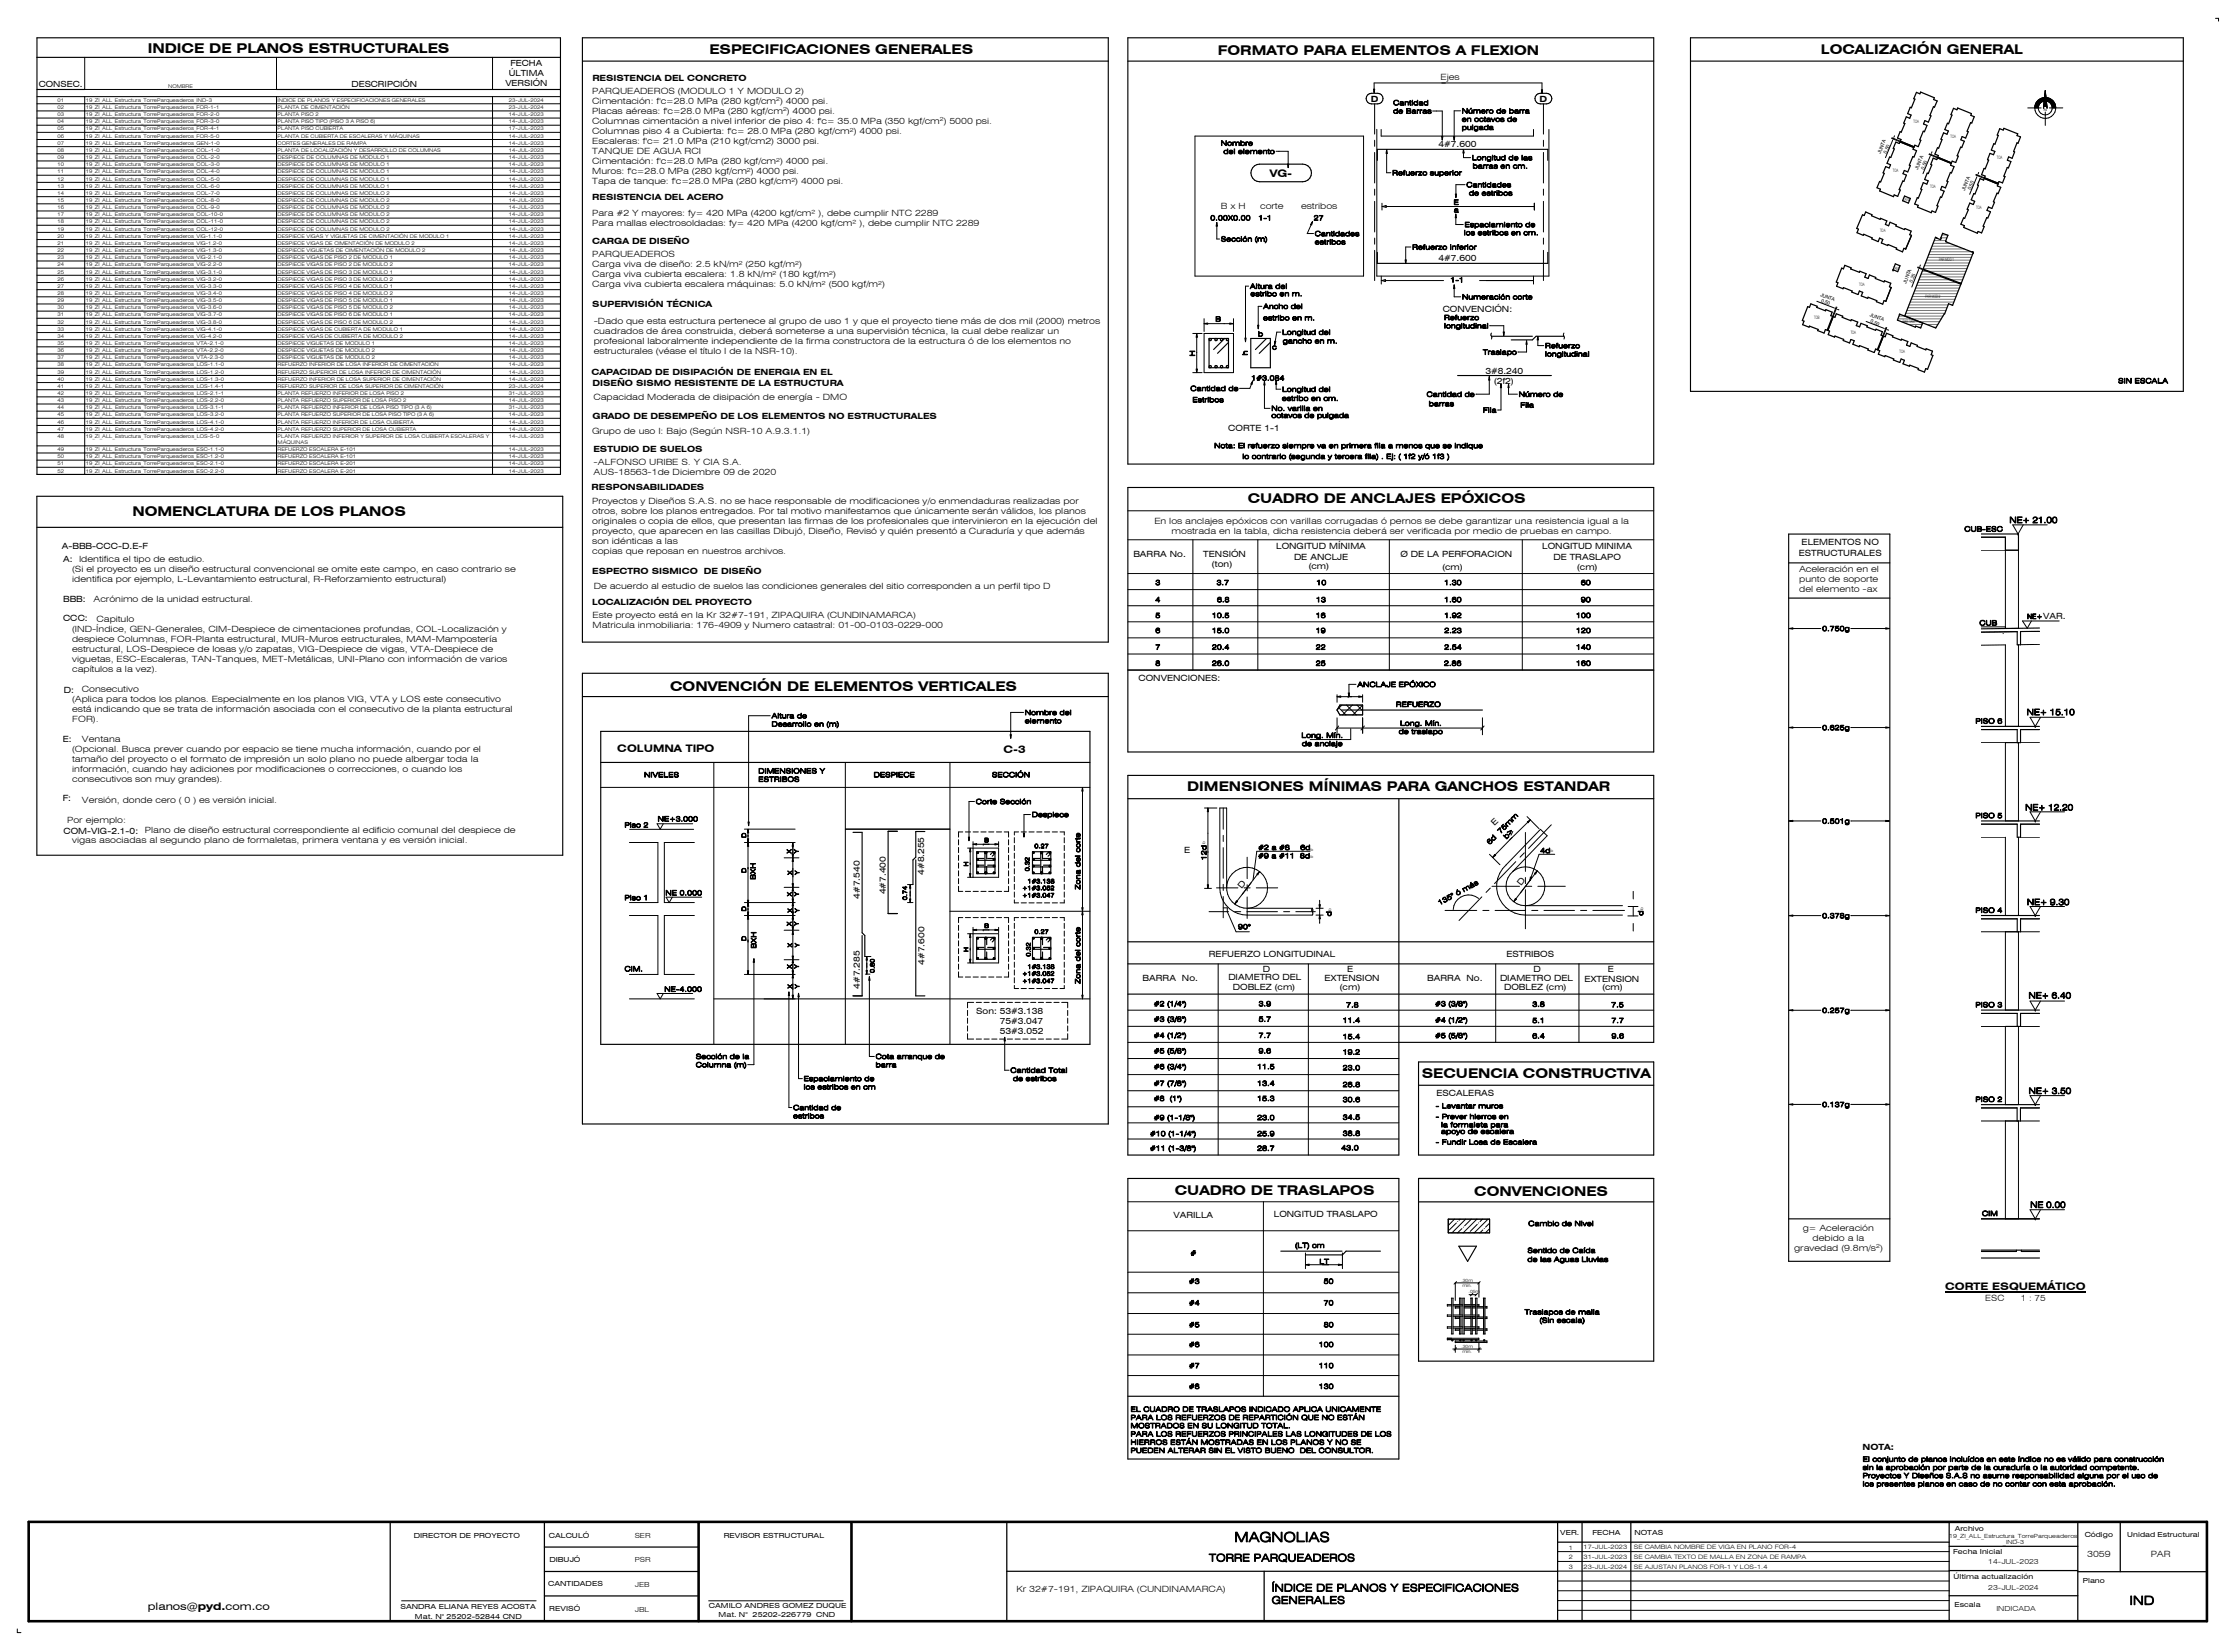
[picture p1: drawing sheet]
<svg xmlns="http://www.w3.org/2000/svg" width="914mm" height="675mm" viewBox="0 0 914 675" stroke-linecap="round" stroke-linejoin="round" font-family="sans-serif">
<defs><g id="words">
<g font-size="5.5">
<text x="60.4" y="21.5">INDICE DE PLANOS ESTRUCTURALES</text>
<text x="290" y="22.1">ESPECIFICACIONES GENERALES</text>
<text x="497.8" y="22.5">FORMATO PARA ELEMENTOS A FLEXION</text>
<text x="744.3" y="22">LOCALIZACIÓN GENERAL</text>
<text x="510.1" y="205.4">CUADRO DE ANCLAJES EPÓXICOS</text>
<text x="54.1" y="210.9">NOMENCLATURA DE LOS PLANOS</text>
<text x="273.9" y="282.3">CONVENCIÓN DE ELEMENTOS VERTICALES</text>
<text x="485.4" y="323.3">DIMENSIONES MÍNIMAS PARA GANCHOS ESTANDAR</text>
<text x="581.2" y="440.6">SECUENCIA CONSTRUCTIVA</text>
<text x="480.3" y="488.5">CUADRO DE TRASLAPOS</text>
<text x="602.7" y="489">CONVENCIONES</text>
<text x="504.6" y="630.3">MAGNOLIAS</text>
</g>
<text font-size="5" x="870.5" y="656">IND</text>
<g font-size="4.2">
<text x="519.1" y="72.2">VG-</text>
<text x="252.3" y="307.3">COLUMNA TIPO</text>
<text x="410.2" y="307.8">C-3</text>
<text x="795.1" y="527.3">CORTE ESQUEMÁTICO</text>
<text x="494.2" y="638.3">TORRE PARQUEADEROS</text>
<text x="519.9" y="650.5">ÍNDICE DE PLANOS Y ESPECIFICACIONES</text>
<text x="60.5" y="658">planos@pyd.com.co</text>
<text x="519.9" y="655.6">GENERALES</text>
</g>
<g font-size="3.5">
<text x="242.1" y="33">RESISTENCIA DEL CONCRETO</text>
<text x="588.9" y="32.9">Ejes</text>
<text x="242.1" y="38.4">PARQUEADEROS (MODULO 1 Y MODULO 2)</text>
<text x="560.3" y="41.6">D</text>
<text x="629.3" y="41.6">D</text>
<text x="242.1" y="46.7">Placas aéreas: f'c=28.0 MPa (280 kgf/cm ) 4000 psi.</text>
<text x="242.1" y="42.5">Cimentación: f'c=28.0 MPa (280 kgf/cm ) 4000 psi.</text>
<text x="242.1" y="50.7">Columnas cimentación a nivel inferior de piso 4: f'c= 35.0 MPa (350 kgf/cm ) 5000 psi.</text>
<text x="242.1" y="58.9">Escaleras: f'c= 21.0 MPa (210 kgf/cm2) 3000 psi.</text>
<text x="242.1" y="54.8">Columnas piso 4 a Cubierta: f'c= 28.0 MPa (280 kgf/cm ) 4000 psi.</text>
<text x="242.1" y="63">TANQUE DE AGUA RCI</text>
<text x="588.1" y="60.2">4#7.600</text>
<text x="242.1" y="67.1">Cimentación: f'c=28.0 MPa (280 kgf/cm ) 4000 psi.</text>
<text x="242.1" y="71.2">Muros: f'c=28.0 MPa (280 kgf/cm ) 4000 psi.</text>
<text x="242.1" y="75.3">Tapa de tanque: f'c=28.0 MPa (280 kgf/cm ) 4000 psi.</text>
<text x="242.1" y="81.6">RESISTENCIA DEL ACERO</text>
<text x="242.1" y="88.1">Para #2 Y mayores: fy= 420 MPa (4200 kgf/cm² ), debe cumplir NTC 2289</text>
<text x="499" y="85.4">B x H</text>
<text x="515.2" y="85.4">corte</text>
<text x="531.8" y="85.4">estribos</text>
<text x="242.1" y="92.2">Para mallas electrosoldadas: fy= 420 MPa (4200 kgf/cm² ), debe cumplir NTC 2289</text>
<text x="242.1" y="99.6">CARGA DE DISEÑO</text>
<text x="242.1" y="105.2">PARQUEADEROS</text>
<text x="588.1" y="106.8">4#7.600</text>
<text x="242.1" y="113.4">Carga viva cubierta escalera: 1.8 kN/m</text>
<text x="242.1" y="109.3">Carga viva de diseño: 2.5 kN/m</text>
<text x="304.8" y="109.3">(250 kgf/m )</text>
<text x="318.6" y="113.4">(180 kgf/m )</text>
<text x="242.1" y="117.5">Carga viva cubierta escalera máquinas: 5.0 kN/m</text>
<text x="338.8" y="117.5">(500 kgf/m )</text>
<text x="242.1" y="125.5">SUPERVISIÓN TÉCNICA</text>
<text x="589.7" y="127.6">CONVENCIÓN:</text>
<text x="242.7" y="132.5">-Dado que esta estructura pertenece al grupo de uso 1 y que el proyecto tiene más de dos mil (2000) metros</text>
<text x="242.7" y="136.7">cuadrados de área construida, deberá someterse a una supervisión técnica, la cual debe realizar un</text>
<text x="242.7" y="140.8">profesional laboralmente independiente de la firma constructora de la estructura ó de los elementos no</text>
<text x="242.7" y="144.8">estructurales (véase el título I de la NSR-10).</text>
<text x="241.8" y="153.3">CAPACIDAD DE DISIPACIÓN DE ENERGIA EN EL</text>
<text x="607.2" y="152.7">3#8.240</text>
<text x="242.2" y="157.8">DISEÑO SISMO RESISTENTE DE LA ESTRUCTURA</text>
<text x="610.7" y="156.9">(2f2)</text>
<text x="242.6" y="163.7">Capacidad Moderada de disipación de energía - DMO</text>
<text x="242.2" y="171.4">GRADO DE DESEMPEÑO DE LOS ELEMENTOS NO ESTRUCTURALES</text>
<text x="242" y="177.5">Grupo de uso I: Bajo (Según NSR-10 A.9.3.1.1)</text>
<text x="502.1" y="176.1">CORTE 1-1</text>
<text x="242.6" y="184.7">ESTUDIO DE SUELOS</text>
<text x="242.7" y="190">-ALFONSO URIBE S. Y CIA S.A.</text>
<text x="242.7" y="194.1">AUS-18563-1de Diciembre 09 de 2020</text>
<text x="241.9" y="200.5">RESPONSABILIDADES</text>
<text x="242.1" y="206.1">Proyectos y Diseños S.A.S. no se hace responsable de modificaciones y/o enmendaduras realizadas por</text>
<text x="242.1" y="210.2">otros, sobre los planos entregados. Por tal motivo manifestamos que únicamente serán válidos, los planos</text>
<text x="242.1" y="214.3">originales o copia de ellos, que presentan las firmas de los profesionales que intervinieron en la ejecución del</text>
<text x="471.9" y="214.2">En los anclajes epóxicos con varillas corrugadas ó pernos se debe garantizar una resistencia igual a la</text>
<text x="821.4" y="213.8">NE+ 21.00</text>
<text x="242.1" y="218.4">proyecto, que aparecen en las casillas Dibujó, Diseño, Revisó y quién presentó a Curaduría y que además</text>
<text x="479" y="218.3">mostrada en la tabla, dicha resistencia deberá ser verificada por medio de pruebas en campo.</text>
<text x="25.2" y="224.2">A-BBB-CCC-D.E-F</text>
<text x="242.1" y="222.5">son idénticas a las</text>
<text x="242.1" y="226.6">copias que reposan en nuestros archivos.</text>
<text x="463.3" y="227.6">BARRA No.</text>
<text x="491.9" y="227.6">TENSIÓN</text>
<text x="521.7" y="224.5">LONGITUD MÍNIMA</text>
<text x="572.5" y="227.6">Ø DE LA PERFORACION</text>
<text x="630.5" y="224.6">LONGITUD MINIMA</text>
<text x="735.3" y="227.2">ESTRUCTURALES</text>
<text x="736.5" y="223">ELEMENTOS NO</text>
<text x="25.8" y="229.5">A:</text>
<text x="29.5" y="233.7">(Si el proyecto es un diseño estructural convencional se omite este campo, en caso contrario se</text>
<text x="32.3" y="229.6">Identifica el tipo de estudio.</text>
<text x="495.4" y="231.8">(ton)</text>
<text x="529" y="228.7">DE ANCLJE</text>
<text x="535" y="232.7">(cm)</text>
<text x="589.6" y="233">(cm)</text>
<text x="635" y="228.7">DE TRASLAPO</text>
<text x="644.7" y="232.9">(cm)</text>
<text x="735.5" y="233.9">Aceleración en el</text>
<text x="29.5" y="237.8">identifica por ejemplo, L-Levantamiento estructural, R-Reforzamiento estructural)</text>
<text x="242.1" y="234.7">ESPECTRO SISMICO</text>
<text x="287.7" y="234.7">DE DISEÑO</text>
<text x="735.5" y="238">punto de soporte</text>
<text x="38.3" y="246">Acrónimo de la unidad estructural.</text>
<text x="242.7" y="241">De acuerdo al estudio de suelos las condiciones generales del sitio corresponden a un perfil tipo D</text>
<text x="735.5" y="242.1">del elemento -ax</text>
<text x="25.8" y="246">BBB:</text>
<text x="242.1" y="247.1">LOCALIZACIÓN DEL PROYECTO</text>
<text x="25.8" y="254">CCC:</text>
<text x="39.5" y="254.2">Capitulo</text>
<text x="242.3" y="252.7">Este proyecto está en la Kr 32#7-191, ZIPAQUIRA (CUNDINAMARCA)</text>
<text x="242.3" y="256.8">Matricula inmobiliaria: 176-4909 y Numero catastral: 01-00-0103-0229-000</text>
<text x="835.2" y="253.2">VAR.</text>
<text x="29.5" y="262.4">despiece Columnas, FOR-Planta estructural, MUR-Muros estructurales, MAM-Mampostería</text>
<text x="29.5" y="258.3">(IND-Índice, GEN-Generales, CIM-Despiece de cimentaciones profundas, COL-Localización y</text>
<text x="29.5" y="266.5">estructural, LOS-Despiece de losas y/o zapatas, VIG-Despiece de vigas, VTA-Despiece de</text>
<text x="29.5" y="270.6">viguetas, ESC-Escaleras, TAN-Tanques, MET-Metálicas, UNI-Plano con información de varios</text>
<text x="29.5" y="274.7">capítulos a la vez).</text>
<text x="465.4" y="278.5">CONVENCIONES:</text>
<text x="26.1" y="283.2">D:</text>
<text x="29.5" y="287">(Aplica para todos los planos. Especialmente en los planos VIG, VTA y LOS este consecutivo</text>
<text x="33.5" y="282.9">Consecutivo</text>
<text x="29.5" y="291.1">está indicando que se trata de información asociada con el consecutivo de la planta estructural</text>
<text x="828.5" y="292.3">NE+ 15.10</text>
<text x="29.5" y="295.2">FOR).</text>
<text x="25.7" y="303.3">E:</text>
<text x="33.5" y="303.4">Ventana</text>
<text x="29.5" y="307.5">(Opcional. Busca prever cuando por espacio se tiene mucha información, cuando por el</text>
<text x="29.5" y="311.6">tamaño del proyecto o el formato de impresión un solo plano no puede albergar toda la</text>
<text x="29.5" y="315.7">información, cuando hay adiciones por modificaciones o correcciones, o cuando los</text>
<text x="29.5" y="319.8">consecutivos son muy grandes).</text>
<text x="25.7" y="327.3">F:</text>
<text x="33.5" y="328">Versión, donde cero ( 0 ) es versión inicial.</text>
<text x="827.9" y="331.3">NE+ 12.20</text>
<text x="26" y="340.7">COM-VIG-2.1-0:</text>
<text x="27.5" y="336.2">Por ejemplo:</text>
<text x="59.3" y="340.3">Plano de diseño estructural correspondiente al edificio comunal del despiece de</text>
<text x="611" y="337.7" transform="rotate(-44 611 337.7)">E</text>
<text x="29.5" y="344.4">vigas asociadas al segundo plano de formaletas, primera ventana y es versión inicial.</text>
<text x="484.1" y="348.7">E</text>
<text x="377.8" y="357.5" transform="rotate(-90 377.8 357.5)">4#8.255</text>
<text x="362.1" y="365.5" transform="rotate(-90 362.1 365.5)">4#7.400</text>
<text x="507.7" y="363.4" transform="rotate(-51 507.7 363.4)">D</text>
<text x="621.9" y="362.2" transform="rotate(-51 621.9 362.2)">D</text>
<text x="351.5" y="367.3" transform="rotate(-90 351.5 367.3)">4#7.540</text>
<text x="828.6" y="370">NE+ 9.30</text>
<text x="377.9" y="394.3" transform="rotate(-90 377.9 394.3)">4#7.600</text>
<text x="494.1" y="391">REFUERZO LONGITUDINAL</text>
<text x="615.8" y="391">ESTRIBOS</text>
<text x="467.1" y="401.1">BARRA No.</text>
<text x="502.2" y="400.8">DIAMETRO DEL</text>
<text x="516.3" y="397.2">D</text>
<text x="541.4" y="401.1">EXTENSION</text>
<text x="550.8" y="397.2">E</text>
<text x="583.4" y="401.1">BARRA No.</text>
<text x="613.2" y="401.1">DIAMETRO DEL</text>
<text x="626.8" y="397.2">D</text>
<text x="647.7" y="401.4">EXTENSION</text>
<text x="657.3" y="397.2">E</text>
<text x="351.5" y="404.1" transform="rotate(-90 351.5 404.1)">4#7.285</text>
<text x="504" y="404.7">DOBLEZ (cm)</text>
<text x="547.7" y="404.5">(cm)</text>
<text x="614.9" y="404.8">DOBLEZ (cm)</text>
<text x="655" y="404.5">(cm)</text>
<text x="829.3" y="408.1">NE+ 6.40</text>
<text x="399.1" y="414.4">Son: 53#3.138</text>
<text x="408.7" y="418.6">75#3.047</text>
<text x="408.7" y="422.8">53#3.052</text>
<text x="587.2" y="448.2">ESCALERAS</text>
<text x="829.3" y="447.1">NE+ 3.50</text>
<text x="479.7" y="497.8">VARILLA</text>
<text x="520.7" y="497.5">LONGITUD TRASLAPO</text>
<text x="829.9" y="493.7">NE 0.00</text>
<text x="737" y="503">g= Aceleración</text>
<text x="741" y="507.1">debido a la</text>
<text x="733.4" y="511.2">gravedad (9.8m/s )</text>
<text x="811.6" y="531.9">ESC</text>
<text x="826.1" y="531.9">1 : 75</text>
<text x="761.4" y="592.8">NOTA:</text>
<text x="853.2" y="636.4">3059</text>
<text x="879.2" y="636.4">PAR</text>
<text x="415.5" y="650.9">Kr 32#7-191, ZIPAQUIRA (CUNDINAMARCA)</text>
</g>
<g font-size="3.4">
<text x="208.7" y="27.1">FECHA</text>
<text x="15.9" y="35.4">CONSEC.</text>
<text x="143.7" y="35.4">DESCRIPCIÓN</text>
<text x="206.6" y="35.3">VERSIÓN</text>
<text x="208" y="31.2">ÚLTIMA</text>
</g>
<g font-size="2.9">
<text x="601.7" y="65.5">Longitud de las</text>
<text x="569.1" y="71.7">Refuerzo superior</text>
<text x="602" y="68.9">barras en cm.</text>
<text x="594.2" y="83.7">E</text>
<text x="594.3" y="86.8">a</text>
<text x="494.8" y="90.1">0.00X0.00</text>
<text x="514.4" y="90.1">1-1</text>
<text x="537" y="90.1">27</text>
<text x="598.7" y="92.8">Espaciamiento de</text>
<text x="499.1" y="98.7">Sección (m)</text>
<text x="598.4" y="96.1">los estribos en cm.</text>
<text x="577.3" y="102">Refuerzo inferior</text>
<text x="511" y="118">Altura del</text>
<text x="592.9" y="115.4">1-1</text>
<text x="511.2" y="121.1">estribo en m.</text>
<text x="597.7" y="122.4">Numeración corte</text>
<text x="496.8" y="131.4">B</text>
<text x="516.3" y="130.9">estribo en m.</text>
<text x="516.4" y="126.2">Ancho del</text>
<text x="514.3" y="137.5">b</text>
<text x="524.1" y="136.8">Longitud del</text>
<text x="520" y="142.9">c</text>
<text x="524.4" y="140.4">gancho en m.</text>
<text x="488.4" y="145.6" transform="rotate(-90 488.4 145.6)">H</text>
<text x="509.9" y="145.2" transform="rotate(-90 509.9 145.2)">h</text>
<text x="606.2" y="144.9">Traslapo</text>
<text x="511.5" y="155.5">1#3.084</text>
<text x="486.6" y="159.8">Cantidad de</text>
<text x="524.1" y="160.1">Longitud del</text>
<text x="487.5" y="164.4">Estribos</text>
<text x="519.7" y="167.9">No. varilla en</text>
<text x="524" y="163.8">estribo en cm.</text>
<text x="584.1" y="166">barras</text>
<text x="620.9" y="162.2">Número de</text>
<text x="621.5" y="166.6">Fila</text>
<text x="519.7" y="170.8">octavos de pulgada</text>
<text x="606.2" y="168.7">Fila</text>
<text x="496.4" y="183.2">Nota: El refuerzo siempre va en primera fila a menos que se indique</text>
<text x="507.9" y="187.6">lo contrario (segunda y tercera fila) . Ej: ( 1f2 y/ó 1f3 )</text>
<text x="803" y="217.3">CUB-ESC</text>
<text x="472.3" y="239.1">3</text>
<text x="590.4" y="239.1">1.30</text>
<text x="646.3" y="239.1">60</text>
<text x="472.3" y="246.1">4</text>
<text x="590.4" y="246.1">1.60</text>
<text x="646.3" y="246.1">90</text>
<text x="472.3" y="252.6">5</text>
<text x="590.4" y="252.6">1.92</text>
<text x="644.3" y="252.6">100</text>
<text x="809.2" y="255.7">CUB</text>
<text x="828.7" y="253">NE+</text>
<text x="472.3" y="258.7">6</text>
<text x="537.9" y="258.7">19</text>
<text x="590.4" y="258.7">2.23</text>
<text x="644.3" y="258.7">120</text>
<text x="472.3" y="265.5">7</text>
<text x="495.4" y="265.5">20.4</text>
<text x="537.9" y="265.5">22</text>
<text x="590.4" y="265.5">2.54</text>
<text x="644.3" y="265.5">140</text>
<text x="472.3" y="272.1">8</text>
<text x="495.4" y="272.1">26.0</text>
<text x="537.9" y="272.1">25</text>
<text x="590.3" y="272.1">2.86</text>
<text x="644.3" y="272.1">160</text>
<text x="554.9" y="280.8">ANCLAJE EPÓXICO</text>
<text x="570.6" y="288.9">REFUERZO</text>
<text x="807.6" y="295.7">PISO 6</text>
<text x="532" y="301.6">Long. Mín.</text>
<text x="532.2" y="305">de anclaje</text>
<text x="357.2" y="317.7">DESPIECE</text>
<text x="405.5" y="317.7">SECCIÓN</text>
<text x="398.9" y="328.7">Corte Sección</text>
<text x="268.9" y="335.7">NE+3.000</text>
<text x="421.8" y="334">Despiece</text>
<text x="807.6" y="334.4">PISO 5</text>
<text x="255.3" y="338.2">Piso 2</text>
<text x="613.4" y="340.9" transform="rotate(-45 613.4 340.9)">75mm</text>
<text x="514.4" y="347.4">#2 a #8</text>
<text x="531.5" y="347.4">6d</text>
<text x="609" y="345.4" transform="rotate(-45 609 345.4)">6d</text>
<text x="615.8" y="343.1" transform="rotate(-45 615.8 343.1)">b&gt;</text>
<text x="493.1" y="351.6" transform="rotate(-90 493.1 351.6)">12d</text>
<text x="514.3" y="350.8">#9 a #11</text>
<text x="531.4" y="350.8">8d</text>
<text x="629.7" y="348.7">4d</text>
<text x="308.8" y="359.6" transform="rotate(-90 308.8 359.6)">BXH</text>
<text x="441.6" y="363.6" transform="rotate(-90 441.6 363.6)">Zona del corte</text>
<text x="255.3" y="368">Piso 1</text>
<text x="588.5" y="370.1" transform="rotate(-28 588.5 370.1)">135° ó más</text>
<text x="544.2" y="374.5" transform="rotate(-90 544.2 374.5)">d</text>
<text x="671.7" y="374.3" transform="rotate(-90 671.7 374.3)">d</text>
<text x="807.6" y="373.1">PISO 4</text>
<text x="506.1" y="379.8">90°</text>
<text x="309.1" y="387.7" transform="rotate(-90 309.1 387.7)">BXH</text>
<text x="255.3" y="397">CIM.</text>
<text x="441.6" y="402.2" transform="rotate(-90 441.6 402.2)">Zona del corte</text>
<text x="471.7" y="411.3">#2 (1/4&quot;)</text>
<text x="514.5" y="411.3">3.9</text>
<text x="550.3" y="411.8">7.8</text>
<text x="586.7" y="411.3">#3 (3/8&quot;)</text>
<text x="626.4" y="411.5">3.8</text>
<text x="658.7" y="411.7">7.5</text>
<text x="807.6" y="411.7">PISO 3</text>
<text x="471.7" y="417.6">#3 (3/8&quot;)</text>
<text x="514.5" y="417.6">5.7</text>
<text x="548.9" y="418">11.4</text>
<text x="586.7" y="418">#4 (1/2&quot;)</text>
<text x="626.4" y="418.1">5.1</text>
<text x="658.7" y="418.1">7.7</text>
<text x="744.9" y="414">0.257g</text>
<text x="471.7" y="424.2">#4 (1/2&quot;)</text>
<text x="514.5" y="424.2">7.7</text>
<text x="548.9" y="424.7">15.4</text>
<text x="586.7" y="424.3">#5 (5/8&quot;)</text>
<text x="626.4" y="424.5">6.4</text>
<text x="658.8" y="424.5">9.6</text>
<text x="471.7" y="430.6">#5 (5/8&quot;)</text>
<text x="514.5" y="430.6">9.6</text>
<text x="548.9" y="431">19.2</text>
<text x="471.7" y="437">#6 (3/4&quot;)</text>
<text x="513.9" y="437">11.5</text>
<text x="548.9" y="437.5">23.0</text>
<text x="471.7" y="443.8">#7 (7/8&quot;)</text>
<text x="513.9" y="443.8">13.4</text>
<text x="548.9" y="444.3">26.8</text>
<text x="471.7" y="450">#8</text>
<text x="478.2" y="450">(1&quot;)</text>
<text x="513.9" y="450">15.3</text>
<text x="548.9" y="450.5">30.6</text>
<text x="744.9" y="452.5">0.137g</text>
<text x="807.6" y="450.4">PISO 2</text>
<text x="471.7" y="457.8">#9 (1-1/8&quot;)</text>
<text x="513.9" y="457.8">23.0</text>
<text x="548.9" y="457.7">34.5</text>
<text x="589.1" y="460.8">la formaleta para</text>
<text x="470.1" y="464.4">#10 (1-1/4&quot;)</text>
<text x="513.9" y="464.4">25.9</text>
<text x="548.9" y="464.3">38.8</text>
<text x="470.1" y="470.4">#11 (1-3/8&quot;)</text>
<text x="513.9" y="470.4">28.7</text>
<text x="548.3" y="470.2">43.0</text>
<text x="810.2" y="497">CIM</text>
<text x="624.8" y="501.1">Cambio de Nivel</text>
<text x="486.7" y="513.2">#</text>
<text x="529.4" y="510.1">(LT) cm</text>
<text x="624.4" y="512.1">Sentido de Caída</text>
<text x="624.4" y="515.8">de las Aguas Lluvias</text>
<text x="486" y="524.7">#3</text>
<text x="541.1" y="524.7">50</text>
<text x="486" y="533.6">#4</text>
<text x="541.1" y="533.6">70</text>
<text x="486" y="542.5">#5</text>
<text x="541.1" y="542.5">80</text>
<text x="486" y="550.6">#6</text>
<text x="539.1" y="550.6">100</text>
<text x="486" y="559.2">#7</text>
<text x="539.1" y="559.2">110</text>
<text x="486" y="567.7">#8</text>
<text x="539.1" y="567.7">130</text>
<text x="169.2" y="628.5">DIRECTOR DE PROYECTO</text>
<text x="224.4" y="628.5">CALCULÓ</text>
<text x="259.5" y="628.5">SER</text>
<text x="295.8" y="628.5">REVISOR ESTRUCTURAL</text>
<text x="637.8" y="627.4">VER.</text>
<text x="651" y="627.4">FECHA</text>
<text x="668.1" y="627.4">NOTAS</text>
<text x="799" y="625.9">Archivo</text>
<text x="852.2" y="628.4">Código</text>
<text x="869.6" y="628.4">Unidad Estructural</text>
<text x="798.4" y="635.3">Fecha Inicial</text>
<text x="224.6" y="638.4">DIBUJÓ</text>
<text x="259.5" y="638.5">PSR</text>
<text x="812.8" y="639.4">14-JUL-2023</text>
<text x="798.6" y="645.5">Última actualización</text>
<text x="851.4" y="646.9">Plano</text>
<text x="224.1" y="648.4">CANTIDADES</text>
<text x="259.5" y="648.8">JEB</text>
<text x="812.8" y="649.9">23-JUL-2024</text>
<text x="163.7" y="657.9">SANDRA ELIANA REYES ACOSTA</text>
<text x="224.5" y="658.4">REVISÓ</text>
<text x="259.5" y="658.8">JBL</text>
<text x="799" y="656.9">Escala</text>
<text x="816.1" y="658.6">INDICADA</text>
<text x="169.6" y="661.6">Mat. N° 25202-52844 CND</text>
</g>
<g font-size="2.8">
<text x="569.5" y="43">Cantidad</text>
<text x="569.5" y="46.4">de Barras</text>
<text x="597.6" y="46.4">Número de barra</text>
<text x="597.6" y="49.7">en octavos de</text>
<text x="597.6" y="53.1">pulgada</text>
<text x="499.1" y="59.5">Nombre</text>
<text x="500.1" y="62.9">del elemento</text>
<text x="599.4" y="76.5">Cantidades</text>
<text x="600.5" y="79.9">de estribos</text>
<text x="537.5" y="96.5">Cantidades</text>
<text x="537.5" y="99.9">estribos</text>
<text x="590.3" y="130.8">Refuerzo</text>
<text x="590.3" y="134.2">longitudinal</text>
<text x="631.6" y="142.3">Refuerzo</text>
<text x="631.6" y="145.7">longitudinal</text>
<text x="865.9" y="156.7">SIN ESCALA</text>
<text x="583.2" y="162.2">Cantidad de</text>
<text x="497.3" y="239.1">3.7</text>
<text x="538.1" y="239.1">10</text>
<text x="497.5" y="246.1">6.8</text>
<text x="538" y="246.1">13</text>
<text x="495.4" y="252.6">10.5</text>
<text x="537.9" y="252.6">16</text>
<text x="744.9" y="257.9">0.750g</text>
<text x="495.4" y="258.7">15.0</text>
<text x="315.4" y="293.6">Altura de</text>
<text x="418.9" y="292.3">Nombre del</text>
<text x="315.4" y="297">Desarrollo en (m)</text>
<text x="418.9" y="295.7">elemento</text>
<text x="572.3" y="296.6">Long. Mín.</text>
<text x="744.9" y="298.5">0.625g</text>
<text x="571.8" y="300">de traslapo</text>
<text x="263.3" y="317.7">NIVELES</text>
<text x="310" y="316.1">DIMENSIONES Y</text>
<text x="310" y="319.5">ESTRIBOS</text>
<text x="744.9" y="336.6">0.501g</text>
<text x="272" y="366">NE 0.000</text>
<text x="744.9" y="375.3">0.378g</text>
<text x="271.6" y="405.3">NE-4.000</text>
<text x="284.4" y="432.9">Sección de la</text>
<text x="284.4" y="436.2">Columna (m)</text>
<text x="358" y="432.9">Cota arranque de</text>
<text x="358" y="436.2">barra</text>
<text x="328.5" y="441.9">Espaciamiento de</text>
<text x="413" y="438.5">Cantidad Total</text>
<text x="414.1" y="441.9">de estribos</text>
<text x="328.5" y="445.3">los estribos en cm</text>
<text x="324.2" y="453.8">Cantidad de</text>
<text x="586.9" y="453.1">- Levantar muros</text>
<text x="324.2" y="457.2">estribos</text>
<text x="586.9" y="457.4">- Prever hierros en</text>
<text x="586.9" y="467.8">- Fundir Losa de Escalera</text>
<text x="589.1" y="463.5">apoyo de escalera</text>
<text x="539.4" y="516.7">LT</text>
<text x="623.3" y="537.3">Traslapos de malla</text>
<text x="629.4" y="540.7">(Sin escala)</text>
<text x="462.2" y="577">EL CUADRO DE TRASLAPOS INDICADO APLICA UNICAMENTE</text>
<text x="462.2" y="580.4">PARA LOS REFUERZOS DE REPARTICIÓN QUE NO ESTÁN</text>
<text x="462.2" y="583.8">MOSTRADOS EN SU LONGITUD TOTAL.</text>
<text x="462.2" y="587.2">PARA LOS REFUERZOS PRINCIPALES LAS LONGITUDES DE LOS</text>
<text x="462.2" y="590.6">HIERROS ESTÁN MOSTRADAS EN LOS PLANOS Y NO SE</text>
<text x="462.2" y="593.9">PUEDEN ALTERAR SIN EL VISTO BUENO</text>
<text x="531.3" y="593.9">DEL CONSULTOR.</text>
<text x="761.5" y="597.5">El conjunto de planos incluídos en este índice no es válido para construcción</text>
<text x="761.5" y="600.8">sin la aprobación por parte de la curaduría o la autoridad competente.</text>
<text x="761.5" y="604.2">Proyectos Y Diseños S.A.S no asume responsabilidad alguna por el uso de</text>
<text x="761.5" y="607.6">los presentes planos en caso de no contar con esta aprobación.</text>
<text x="289.8" y="657.5">CAMILO ANDRES GOMEZ DUQUE</text>
<text x="293.8" y="661">Mat. N° 25202-226779</text>
<text x="333.7" y="661">CND</text>
</g>
<g font-size="2.5">
<text x="305" y="342.5" transform="rotate(-90 305 342.5)">D</text>
<text x="402.4" y="344.3">B</text>
<text x="422.9" y="346.7">0.27</text>
<text x="305" y="356.8" transform="rotate(-90 305 356.8)">D</text>
<text x="395.8" y="354.1" transform="rotate(-90 395.8 354.1)">H</text>
<text x="420.8" y="356.1" transform="rotate(-90 420.8 356.1)">0.32</text>
<text x="417.9" y="363.9">+1#3.052</text>
<text x="420.1" y="361.1">1#3.138</text>
<text x="370.8" y="367.9" transform="rotate(-90 370.8 367.9)">0.74</text>
<text x="417.9" y="366.8">+1#3.047</text>
<text x="305" y="372.5" transform="rotate(-90 305 372.5)">D</text>
<text x="402.4" y="379.3">B</text>
<text x="422.9" y="381.7">0.27</text>
<text x="305" y="384.6" transform="rotate(-90 305 384.6)">D</text>
<text x="395.8" y="389.1" transform="rotate(-90 395.8 389.1)">H</text>
<text x="421.3" y="391" transform="rotate(-90 421.3 391)">0.32</text>
<text x="357.5" y="397.7" transform="rotate(-90 357.5 397.7)">0.80</text>
<text x="417.9" y="398.8">+1#3.052</text>
<text x="417.9" y="401.8">+1#3.047</text>
<text x="420.1" y="396">1#3.138</text>
<text x="641.3" y="633.5">1</text>
<text x="647.4" y="633.3">17-JUL-2023</text>
<text x="667.9" y="633.3">SE CAMBIA NOMBRE DE VIGA EN PLANO FOR-4</text>
<text x="641.3" y="637.2">2</text>
<text x="641.3" y="641.3">3</text>
<text x="647.4" y="637.2">31-JUL-2023</text>
<text x="647.4" y="641.3">23-JUL-2024</text>
<text x="667.9" y="637.2">SE CAMBIA TEXTO DE MALLA EN ZONA DE RAMPA</text>
<text x="667.9" y="641.3">SE AJUSTAN PLANOS FOR-1 Y LOS-1.4</text>
</g>
<g font-size="2.4">
<text x="323.5" y="348.9" transform="rotate(-90 323.5 348.9)">X</text>
<text x="326.4" y="348.9" transform="rotate(-90 326.4 348.9)">Y</text>
<text x="323.8" y="357.6" transform="rotate(-90 323.8 357.6)">X</text>
<text x="326.7" y="357.6" transform="rotate(-90 326.7 357.6)">Y</text>
<text x="323.6" y="366.4" transform="rotate(-90 323.6 366.4)">X</text>
<text x="326.5" y="366.4" transform="rotate(-90 326.5 366.4)">Y</text>
<text x="323.8" y="373" transform="rotate(-90 323.8 373)">X</text>
<text x="326.7" y="373" transform="rotate(-90 326.7 373)">Y</text>
<text x="323.5" y="378.5" transform="rotate(-90 323.5 378.5)">X</text>
<text x="326.4" y="378.5" transform="rotate(-90 326.4 378.5)">Y</text>
<text x="323.8" y="387.2" transform="rotate(-90 323.8 387.2)">X</text>
<text x="326.7" y="387.2" transform="rotate(-90 326.7 387.2)">Y</text>
<text x="323.6" y="395.9" transform="rotate(-90 323.6 395.9)">X</text>
<text x="326.5" y="395.9" transform="rotate(-90 326.5 395.9)">Y</text>
<text x="323.8" y="404.1" transform="rotate(-90 323.8 404.1)">X</text>
<text x="326.7" y="404.1" transform="rotate(-90 326.7 404.1)">Y</text>
</g>
<g font-size="2.3">
<text x="317.2" y="41.4">2</text>
<text x="320.1" y="45.6">2</text>
<text x="347.4" y="53.8">2</text>
<text x="384.2" y="49.7">2</text>
<text x="305.4" y="70.1">2</text>
<text x="317.2" y="66">2</text>
<text x="323.5" y="74.3">2</text>
<text x="302" y="108.2">2</text>
<text x="315.8" y="112.3">2</text>
<text x="325" y="108.2">2</text>
<text x="338.9" y="112.3">2</text>
<text x="336" y="116.4">2</text>
<text x="359" y="116.4">2</text>
<text x="766.9" y="510.2">2</text>
<text x="796.8" y="628.6">19_ZI_ALL_Estructura_TorreParqueaderos</text>
<text x="818.8" y="631.3">_IND-3</text>
</g>
<g font-size="2.1">
<text x="68.7" y="35.8">NOMBRE</text>
<text x="23.5" y="41.7">01</text>
<text x="35.1" y="41.7">19_ZI_ALL_Estructura_TorreParqueaderos_IND-3</text>
<text x="113.5" y="41.7">ÍNDICE DE PLANOS Y ESPECIFICACIONES GENERALES</text>
<text x="208.1" y="41.7">23-JUL-2024</text>
<text x="23.5" y="44.6">02</text>
<text x="23.5" y="47.5">03</text>
<text x="35.1" y="44.6">19_ZI_ALL_Estructura_TorreParqueaderos_FOR-1-1</text>
<text x="35.1" y="47.5">19_ZI_ALL_Estructura_TorreParqueaderos_FOR-2-0</text>
<text x="113.5" y="44.6">PLANTA DE CIMENTACIÓN</text>
<text x="113.5" y="47.5">PLANTA PISO 2</text>
<text x="208.1" y="44.6">23-JUL-2024</text>
<text x="208.1" y="47.5">14-JUL-2023</text>
<text x="23.5" y="50.4">04</text>
<text x="23.5" y="53.3">05</text>
<text x="35.1" y="50.4">19_ZI_ALL_Estructura_TorreParqueaderos_FOR-3-0</text>
<text x="35.1" y="53.3">19_ZI_ALL_Estructura_TorreParqueaderos_FOR-4-1</text>
<text x="113.5" y="50.4">PLANTA PISO TIPO (PISO 3 A PISO 6)</text>
<text x="113.5" y="53.3">PLANTA PISO CUBIERTA</text>
<text x="208.1" y="53.3">17-JUL-2023</text>
<text x="208.1" y="50.4">14-JUL-2023</text>
<text x="23.5" y="56.3">06</text>
<text x="23.5" y="59.2">07</text>
<text x="35.1" y="56.3">19_ZI_ALL_Estructura_TorreParqueaderos_FOR-5-0</text>
<text x="35.1" y="59.2">19_ZI_ALL_Estructura_TorreParqueaderos_GEN-1-0</text>
<text x="113.5" y="56.3">PLANTA DE CUBIERTA DE ESCALERAS Y MÁQUINAS</text>
<text x="113.5" y="59.2">CORTES GENERALES DE RAMPA</text>
<text x="208.1" y="59.2">14-JUL-2023</text>
<text x="208.1" y="56.3">14-JUL-2023</text>
<text x="23.5" y="62.1">08</text>
<text x="23.5" y="65">09</text>
<text x="35.1" y="62.1">19_ZI_ALL_Estructura_TorreParqueaderos_COL-1-0</text>
<text x="35.1" y="65">19_ZI_ALL_Estructura_TorreParqueaderos_COL-2-0</text>
<text x="113.5" y="62.1">PLANTA DE LOCALIZACIÓN Y DESARROLLO DE COLUMNAS</text>
<text x="113.5" y="65">DESPIECE DE COLUMNAS DE MODULO 1</text>
<text x="208.1" y="65">14-JUL-2023</text>
<text x="208.1" y="62.1">14-JUL-2023</text>
<text x="23.5" y="67.9">10</text>
<text x="23.5" y="70.9">11</text>
<text x="35.1" y="67.9">19_ZI_ALL_Estructura_TorreParqueaderos_COL-3-0</text>
<text x="35.1" y="70.9">19_ZI_ALL_Estructura_TorreParqueaderos_COL-4-0</text>
<text x="113.5" y="67.9">DESPIECE DE COLUMNAS DE MODULO 1</text>
<text x="113.5" y="70.9">DESPIECE DE COLUMNAS DE MODULO 1</text>
<text x="208.1" y="67.9">14-JUL-2023</text>
<text x="208.1" y="70.9">14-JUL-2023</text>
<text x="23.5" y="73.8">12</text>
<text x="23.5" y="76.7">13</text>
<text x="35.1" y="73.8">19_ZI_ALL_Estructura_TorreParqueaderos_COL-5-0</text>
<text x="35.1" y="76.7">19_ZI_ALL_Estructura_TorreParqueaderos_COL-6-0</text>
<text x="113.5" y="73.8">DESPIECE DE COLUMNAS DE MODULO 1</text>
<text x="113.5" y="76.7">DESPIECE DE COLUMNAS DE MODULO 1</text>
<text x="208.1" y="73.8">14-JUL-2023</text>
<text x="208.1" y="76.7">14-JUL-2023</text>
<text x="23.5" y="79.6">14</text>
<text x="23.5" y="82.6">15</text>
<text x="35.1" y="79.6">19_ZI_ALL_Estructura_TorreParqueaderos_COL-7-0</text>
<text x="35.1" y="82.6">19_ZI_ALL_Estructura_TorreParqueaderos_COL-8-0</text>
<text x="113.5" y="79.6">DESPIECE DE COLUMNAS DE MODULO 2</text>
<text x="113.5" y="82.6">DESPIECE DE COLUMNAS DE MODULO 2</text>
<text x="208.1" y="79.6">14-JUL-2023</text>
<text x="208.1" y="82.6">14-JUL-2023</text>
<text x="23.5" y="85.5">16</text>
<text x="23.5" y="88.4">17</text>
<text x="35.1" y="85.5">19_ZI_ALL_Estructura_TorreParqueaderos_COL-9-0</text>
<text x="35.1" y="88.4">19_ZI_ALL_Estructura_TorreParqueaderos_COL-10-0</text>
<text x="113.5" y="88.4">DESPIECE DE COLUMNAS DE MODULO 2</text>
<text x="113.5" y="85.5">DESPIECE DE COLUMNAS DE MODULO 2</text>
<text x="208.1" y="85.5">14-JUL-2023</text>
<text x="208.1" y="88.4">14-JUL-2023</text>
<text x="23.5" y="91.4">18</text>
<text x="23.5" y="94.3">19</text>
<text x="35.1" y="91.4">19_ZI_ALL_Estructura_TorreParqueaderos_COL-11-0</text>
<text x="35.1" y="94.3">19_ZI_ALL_Estructura_TorreParqueaderos_COL-12-0</text>
<text x="113.5" y="91.4">DESPIECE DE COLUMNAS DE MODULO 2</text>
<text x="113.5" y="94.3">DESPIECE DE COLUMNAS DE MODULO 2</text>
<text x="208.1" y="91.4">14-JUL-2023</text>
<text x="208.1" y="94.3">14-JUL-2023</text>
<text x="23.5" y="97.2">20</text>
<text x="23.5" y="100.1">21</text>
<text x="35.1" y="97.2">19_ZI_ALL_Estructura_TorreParqueaderos_VIG-1.1-0</text>
<text x="35.1" y="100.1">19_ZI_ALL_Estructura_TorreParqueaderos_VIG-1.2-0</text>
<text x="113.5" y="97.2">DESPIECE VIGAS Y VIGUETAS DE CIMENTACIÓN DE MODULO 1</text>
<text x="113.5" y="100.1">DESPIECE VIGAS DE CIMENTACIÓN DE MODULO 2</text>
<text x="208.1" y="100.1">14-JUL-2023</text>
<text x="208.1" y="97.2">14-JUL-2023</text>
<text x="23.5" y="103">22</text>
<text x="23.5" y="106">23</text>
<text x="35.1" y="103">19_ZI_ALL_Estructura_TorreParqueaderos_VIG-1.3-0</text>
<text x="35.1" y="106">19_ZI_ALL_Estructura_TorreParqueaderos_VIG-2.1-0</text>
<text x="113.5" y="103">DESPIECE VIGUETAS DE CIMENTACIÓN DE MODULO 2</text>
<text x="113.5" y="106">DESPIECE VIGAS DE PISO 2 DE MODULO 1</text>
<text x="208.1" y="106">14-JUL-2023</text>
<text x="208.1" y="103">14-JUL-2023</text>
<text x="23.5" y="108.9">24</text>
<text x="23.5" y="111.8">25</text>
<text x="35.1" y="108.9">19_ZI_ALL_Estructura_TorreParqueaderos_VIG-2.2-0</text>
<text x="35.1" y="111.8">19_ZI_ALL_Estructura_TorreParqueaderos_VIG-3.1-0</text>
<text x="113.5" y="108.9">DESPIECE VIGAS DE PISO 2 DE MODULO 2</text>
<text x="113.5" y="111.8">DESPIECE VIGAS DE PISO 3 DE MODULO 1</text>
<text x="208.1" y="108.9">14-JUL-2023</text>
<text x="208.1" y="111.8">14-JUL-2023</text>
<text x="23.5" y="114.7">26</text>
<text x="23.5" y="117.6">27</text>
<text x="35.1" y="114.7">19_ZI_ALL_Estructura_TorreParqueaderos_VIG-3.2-0</text>
<text x="35.1" y="117.6">19_ZI_ALL_Estructura_TorreParqueaderos_VIG-3.3-0</text>
<text x="113.5" y="114.7">DESPIECE VIGAS DE PISO 3 DE MODULO 2</text>
<text x="113.5" y="117.6">DESPIECE VIGAS DE PISO 4 DE MODULO 1</text>
<text x="208.1" y="114.7">14-JUL-2023</text>
<text x="208.1" y="117.6">14-JUL-2023</text>
<text x="23.5" y="120.6">28</text>
<text x="23.5" y="123.5">29</text>
<text x="35.1" y="120.6">19_ZI_ALL_Estructura_TorreParqueaderos_VIG-3.4-0</text>
<text x="35.1" y="123.5">19_ZI_ALL_Estructura_TorreParqueaderos_VIG-3.5-0</text>
<text x="113.5" y="120.6">DESPIECE VIGAS DE PISO 4 DE MODULO 2</text>
<text x="113.5" y="123.5">DESPIECE VIGAS DE PISO 5 DE MODULO 1</text>
<text x="208.1" y="120.6">14-JUL-2023</text>
<text x="208.1" y="123.5">14-JUL-2023</text>
<text x="23.5" y="126.4">30</text>
<text x="23.5" y="129.3">31</text>
<text x="35.1" y="126.4">19_ZI_ALL_Estructura_TorreParqueaderos_VIG-3.6-0</text>
<text x="35.1" y="129.3">19_ZI_ALL_Estructura_TorreParqueaderos_VIG-3.7-0</text>
<text x="113.5" y="126.4">DESPIECE VIGAS DE PISO 5 DE MODULO 2</text>
<text x="113.5" y="129.3">DESPIECE VIGAS DE PISO 6 DE MODULO 1</text>
<text x="208.1" y="126.4">14-JUL-2023</text>
<text x="208.1" y="129.3">14-JUL-2023</text>
<text x="23.5" y="132.2">32</text>
<text x="23.5" y="135.2">33</text>
<text x="35.1" y="132.2">19_ZI_ALL_Estructura_TorreParqueaderos_VIG-3.8-0</text>
<text x="35.1" y="135.2">19_ZI_ALL_Estructura_TorreParqueaderos_VIG-4.1-0</text>
<text x="113.5" y="132.2">DESPIECE VIGAS DE PISO 6 DE MODULO 2</text>
<text x="113.5" y="135.2">DESPIECE VIGAS DE CUBIERTA DE MODULO 1</text>
<text x="208.1" y="132.2">14-JUL-2023</text>
<text x="208.1" y="135.2">14-JUL-2023</text>
<text x="23.5" y="138.1">34</text>
<text x="23.5" y="141">35</text>
<text x="23.5" y="143.9">36</text>
<text x="35.1" y="138.1">19_ZI_ALL_Estructura_TorreParqueaderos_VIG-4.2-0</text>
<text x="35.1" y="141">19_ZI_ALL_Estructura_TorreParqueaderos_VTA-2.1-0</text>
<text x="35.1" y="143.9">19_ZI_ALL_Estructura_TorreParqueaderos_VTA-2.2-0</text>
<text x="113.5" y="141">DESPIECE VIGUETAS DE MODULO 1</text>
<text x="113.5" y="143.9">DESPIECE VIGUETAS DE MODULO 2</text>
<text x="113.5" y="138.1">DESPIECE VIGAS DE CUBIERTA DE MODULO 2</text>
<text x="208.1" y="141">14-JUL-2023</text>
<text x="208.1" y="143.9">14-JUL-2023</text>
<text x="208.1" y="138.1">14-JUL-2023</text>
<text x="23.5" y="146.9">37</text>
<text x="23.5" y="149.8">38</text>
<text x="35.1" y="146.9">19_ZI_ALL_Estructura_TorreParqueaderos_VTA-2.3-0</text>
<text x="35.1" y="149.8">19_ZI_ALL_Estructura_TorreParqueaderos_LOS-1.1-0</text>
<text x="113.5" y="149.8">REFUERZO INFERIOR DE LOSA INFERIOR DE CIMENTACIÓN</text>
<text x="113.5" y="146.9">DESPIECE VIGUETAS DE MODULO 2</text>
<text x="208.1" y="149.8">14-JUL-2023</text>
<text x="208.1" y="146.9">14-JUL-2023</text>
<text x="23.5" y="152.7">39</text>
<text x="23.5" y="155.6">40</text>
<text x="35.1" y="152.7">19_ZI_ALL_Estructura_TorreParqueaderos_LOS-1.2-0</text>
<text x="35.1" y="155.6">19_ZI_ALL_Estructura_TorreParqueaderos_LOS-1.3-0</text>
<text x="113.5" y="152.7">REFUERZO SUPERIOR DE LOSA INFERIOR DE CIMENTACIÓN</text>
<text x="113.5" y="155.6">REFUERZO INFERIOR DE LOSA SUPERIOR DE CIMENTACIÓN</text>
<text x="208.1" y="152.7">14-JUL-2023</text>
<text x="208.1" y="155.6">14-JUL-2023</text>
<text x="23.5" y="158.5">41</text>
<text x="23.5" y="161.5">42</text>
<text x="35.1" y="158.5">19_ZI_ALL_Estructura_TorreParqueaderos_LOS-1.4-1</text>
<text x="35.1" y="161.5">19_ZI_ALL_Estructura_TorreParqueaderos_LOS-2.1-1</text>
<text x="113.5" y="158.5">REFUERZO SUPERIOR DE LOSA SUPERIOR DE CIMENTACIÓN</text>
<text x="113.5" y="161.5">PLANTA REFUERZO INFERIOR DE LOSA PISO 2</text>
<text x="208.1" y="158.5">23-JUL-2024</text>
<text x="208.1" y="161.5">31-JUL-2023</text>
<text x="23.5" y="164.4">43</text>
<text x="23.5" y="167.3">44</text>
<text x="35.1" y="164.4">19_ZI_ALL_Estructura_TorreParqueaderos_LOS-2.2-0</text>
<text x="35.1" y="167.3">19_ZI_ALL_Estructura_TorreParqueaderos_LOS-3.1-1</text>
<text x="113.5" y="164.4">PLANTA REFUERZO SUPERIOR DE LOSA PISO 2</text>
<text x="113.5" y="167.3">PLANTA REFUERZO INFERIOR DE LOSA PISO TIPO (3 A 6)</text>
<text x="208.1" y="164.4">14-JUL-2023</text>
<text x="208.1" y="167.3">31-JUL-2023</text>
<text x="23.5" y="170.2">45</text>
<text x="23.5" y="173.1">46</text>
<text x="35.1" y="170.2">19_ZI_ALL_Estructura_TorreParqueaderos_LOS-3.2-0</text>
<text x="35.1" y="173.1">19_ZI_ALL_Estructura_TorreParqueaderos_LOS-4.1-0</text>
<text x="113.5" y="170.2">PLANTA REFUERZO SUPERIOR DE LOSA PISO TIPO (3 A 6)</text>
<text x="113.5" y="173.1">PLANTA REFUERZO INFERIOR DE LOSA CUBIERTA</text>
<text x="208.1" y="170.2">14-JUL-2023</text>
<text x="208.1" y="173.1">14-JUL-2023</text>
<text x="23.5" y="176.1">47</text>
<text x="23.5" y="179">48</text>
<text x="35.1" y="176.1">19_ZI_ALL_Estructura_TorreParqueaderos_LOS-4.2-0</text>
<text x="35.1" y="179">19_ZI_ALL_Estructura_TorreParqueaderos_LOS-5-0</text>
<text x="113.5" y="176.1">PLANTA REFUERZO SUPERIOR DE LOSA CUBIERTA</text>
<text x="113.5" y="179">PLANTA REFUERZO INFERIOR Y SUPERIOR DE LOSA CUBIERTA ESCALERAS Y</text>
<text x="208.1" y="176.1">14-JUL-2023</text>
<text x="208.1" y="179">14-JUL-2023</text>
<text x="23.5" y="184.4">49</text>
<text x="35.1" y="184.4">19_ZI_ALL_Estructura_TorreParqueaderos_ESC-1.1-0</text>
<text x="113.5" y="184.4">REFUERZO ESCALERA E-101</text>
<text x="113.5" y="181.4">MÁQUINAS</text>
<text x="208.1" y="184.4">14-JUL-2023</text>
<text x="23.5" y="187.3">50</text>
<text x="23.5" y="190.2">51</text>
<text x="35.1" y="187.3">19_ZI_ALL_Estructura_TorreParqueaderos_ESC-1.2-0</text>
<text x="35.1" y="190.2">19_ZI_ALL_Estructura_TorreParqueaderos_ESC-2.1-0</text>
<text x="113.5" y="187.3">REFUERZO ESCALERA E-101</text>
<text x="113.5" y="190.2">REFUERZO ESCALERA E-201</text>
<text x="208.1" y="187.3">14-JUL-2023</text>
<text x="208.1" y="190.2">14-JUL-2023</text>
<text x="23.5" y="193.2">52</text>
<text x="35.1" y="193.2">19_ZI_ALL_Estructura_TorreParqueaderos_ESC-2.2-0</text>
<text x="113.5" y="193.2">REFUERZO ESCALERA E-201</text>
<text x="208.1" y="193.2">14-JUL-2023</text>
</g>
<g font-size="2">
<text x="768.7" y="63.1" transform="rotate(-68 768.7 63.1)">JUNTA</text>
<text x="771.2" y="62.8" transform="rotate(-68 771.2 62.8)">0.50</text>
<text x="784" y="69.6" transform="rotate(-68 784 69.6)">JUNTA</text>
<text x="786.5" y="69.3" transform="rotate(-68 786.5 69.3)">0.50</text>
<text x="805.6" y="77.8" transform="rotate(-68 805.6 77.8)">0.50</text>
<text x="803.1" y="78" transform="rotate(-68 803.1 78)">JUNTA</text>
<text x="779.3" y="116" transform="rotate(-69 779.3 116)">JUNTA</text>
<text x="781.8" y="115.7" transform="rotate(-69 781.8 115.7)">0,25</text>
<text x="744" y="120.9" transform="rotate(21 744 120.9)">JUNTA</text>
<text x="744.4" y="123.4" transform="rotate(21 744.4 123.4)">0,50</text>
<text x="764.2" y="129.2" transform="rotate(21 764.2 129.2)">JUNTA</text>
<text x="764.5" y="131.7" transform="rotate(21 764.5 131.7)">0,50</text>
</g>
<g font-size="1.8">
<text x="782.2" y="50.1">TOA</text>
<text x="797.4" y="56.6">TOA</text>
<text x="816.3" y="64.9">TOA</text>
<text x="773.8" y="70.4">TOA</text>
<text x="789" y="76.9">TOA</text>
<text x="778" y="82.3">TAN2</text>
<text x="807.9" y="85.3">TOA</text>
<text x="768.6" y="94.9">TOA</text>
<text x="792.7" y="106.7">PAR MOD 1</text>
<text x="773.9" y="110.2">TAN1</text>
<text x="760" y="116.8">TOA</text>
<text x="787.1" y="121.7">PAR MOD 2</text>
<text x="741.6" y="130.5">TOB</text>
<text x="756.5" y="136.5">TOA</text>
<text x="777.9" y="132.2">PAR TAN</text>
<text x="776.5" y="144.1">TOA</text>
<text x="597.4" y="523.8">.30m</text>
<text x="597.8" y="525.9">mín.</text>
<text x="600.3" y="528.5">.05m</text>
<text x="597.4" y="550.9">.30m</text>
<text x="597.8" y="553">mín.</text>
</g>
<g font-size="1.6">
<text x="492.6" y="344.9" transform="rotate(-90 492.6 344.9)">b</text>
<text x="535.8" y="347.8">b</text>
<text x="535.8" y="350.9">b</text>
<text x="633.9" y="348.4">b</text>
<text x="544.2" y="372.2" transform="rotate(-90 544.2 372.2)">b</text>
<text x="671.7" y="372" transform="rotate(-90 671.7 372)">b</text>
</g>
<text font-size="1.5" x="835.4" y="45.5">N</text>
</g></defs>
<g fill="none" stroke="#000" stroke-width=".41">
<path d="M835.2 39.9h1.8M835.2 39.9l-1.1 .4M835.8 39.8h.6M835.8 39.7h.5M835.8 39.6h.5M835.8 39.5h.5M835.8 39.4h.5M835.8 39.2l.5 .1M835.9 39.1h.4M835.9 39h.4M835.9 38.9h.4M835.9 38.8h.4"/>
<path d="M835.9 38.7h.4M835.9 38.5h.4M835.9 38.4h.3M836 38.2h.2M836 38l.2 .1M836 37.9h.2M836 37.8h.2M836 37.7h.2M836 37.6h.1M836 37.5h.1M836 37.4h.1M836 37.3h.1"/>
<path d="M836 37.1h.1M836.1 37h.1M836.1 37l-.3 2.8h.6M836.1 37l.3 2.8M836.4 39.8l1.1 .3 1.9 1.3M836.4 39.8l-1.2 .1M773.3 56.6l3.1 1.2M773.4 56.3l3.1 1.3M773.7 57.4l-2.9 7M774 56.6l-.1 .2M774.4 55.5l-.2 .5M828.9 44.1h5.5"/>
<path d="M831.8 44h1.4M831.8 43.9h1.4M831.8 43.7h1.4M831.8 43.6h1.4M831.8 43.6h1.5M831.9 43a4.3 4.3 0 0 0 3.9 5.4 4.3 4.3 0 0 0 4.5-4.8M831.9 43.1h1.5M831.9 43h1.6M832 42.9h1.5M832 42.8h1.5M832 42.7h1.6M832.1 42.6h1.5"/>
<path d="M832.1 42.5h1.6M832.1 42.5h1.7M832.2 42.3h1.6M832.3 42.1h1.8M832.4 42h1.8M832.4 41.9l-.5 1.1M832.4 41.9h1.9M832.5 41.8h1.9M832.5 41.7h2.1M832.6 41.6h2.1M832.7 41.5h2.2M832.7 41.4h2.5"/>
<path d="M832.8 41.3h2.7M832.9 41.2h6.4M833.1 41.1h5.9M833.2 41l-.8 .9M833.2 40.9h5.8M833.2 43.9a2.85 2.85 0 0 0 2.9 3.1 2.85 2.85 0 0 0 2.8-3.1M833.3 40.9h5.6M833.3 43.4l-1.5 .1M833.4 43.2l-1.5 .1M833.4 40.8h5.4M833.5 40.7h5.1M833.7 40.6h4.8"/>
<path d="M833.8 40.5h4.6M834 40.4h4.2M834 42.2h-1.8M834.1 40.3l-.9 .7M834.1 40.3h3.9M834.6 40.1h3M834.7 41.6l-.7 .6-.8 1.7M834.8 40h2.6M835.4 43.9h.1M835.4 43.7h.1M835.4 43.6h.1M835.4 43.6h.2"/>
<path d="M835.4 43.2h1.3M835.4 43.1h1.3M835.4 43h1.3M835.4 42.9h1.3M835.4 42.8h1.3M835.5 42.7h1.2M835.5 42.6h1.2M835.5 42.5h1.2M835.5 42.5h1.1M835.5 42.3h1.1M835.5 42.2h1.1M835.5 42.1h1.1"/>
<path d="M835.5 42h1.1M835.6 41.9h1M835.6 41.8h1M835.6 41.7h1M835.6 41.6h.9M835.6 41.3l-.9 .3M835.6 41.3l-.3 2.8 .2-.4M835.6 41.5h.9M835.6 41.4h.9M835.6 41.3h.9M835.8 43.4l-.3 .3M836.1 45.8v5.5"/>
<path d="M836.3 43.4l.4 .3M836.5 41.3l.9 .3M836.5 41.3l.3 2.8-.1-.4M836.6 43.6h.2M836.7 43.6h.1M836.7 41.3h2.6M836.7 43.7h.1M836.8 43.4l-1.4 .1M836.8 43.9h.1M837 41.4h2.4M837.2 41.5h2.3M837.4 41.6l.8 .6"/>
<path d="M837.4 41.6h2.2M837.6 41.7h2M837.7 44.1h5.5M837.7 41.8h2M837.9 41.9h1.8M838 42h1.8M838.1 42.1h1.8M838.2 42.2l.7 1.7M838.2 42.2h1.7M838.3 42.3h1.7M838.4 42.5h1.6M838.5 42.5h1.6"/>
<path d="M838.5 42.6h1.6M838.6 42.7h1.5M838.6 42.8h1.5M838.7 42.9h1.5M838.7 43h1.5M838.8 43.1h1.4M838.8 43.2h1.5M838.8 43.4h1.5M838.9 43.6h1.4M838.9 44h1.5M838.9 43.9h1.5M838.9 43.7h1.5"/>
<path d="M839.4 41.4l.6 1M840 42.4l.3 1.2M788.5 63.1l3.2 1.3M788.7 62.9l3.1 1.2M789 63.9l-2.9 7.1M789.3 63.1l-.1 .3M789.8 62.1l-.2 .5M807.7 71.5l3.1 1.3M807.8 71.3l3.1 1.3M808.1 72.3l-2.9 7.1M808.4 71.5l-.1 .3M808.9 70.5l-.2 .5"/>
<path d="M783.8 109.4l1.9 .7M784 109.1l1.8 .8M784.3 110.2l-2.8 7.1M784.6 109.4l-.1 .2M785 108.3l-.2 .6M742.7 123.1l7.2 2.8M750.4 126.1l.2 .1M750.6 125.5l-1.3 3.5M750.9 125.6l-1.4 3.5M751.2 126.4l.5 .3M762.8 131.4l7.4 2.8M770.8 134.5l.2 .1"/>
<path d="M771 133.8l-1.2 3.1M771.3 133.9l-1.3 3.2M771.5 134.8l.6 .2M809.8 219.6h10v37.3l5.3-.1v-31.9h-15.3M809.8 256.2h10M818.8 259h.1M824.6 258.2l-14.8 .2M833.7 258.1h-7.7M825.1 263.6v33.3h-5.3v-33.3l-10 .1M833.7 263.4l-7.7 .1M809.8 298.2h14.8M826 298.2h7.7"/>
<path d="M809.8 303.6h15.3v32h-5.3v-32M826 303.6h7.7M809.8 336.9h14.8M826 336.9h7.7M809.8 342.2h10v32h5.3v-32M826 342.2h7.7M809.8 375.6h14.8M826 375.6h7.7M809.8 380.9h15.3v32h-5.3v-32M826 380.9h7.7M809.8 419.6h15.3v31.9h-5.3v-31.9M809.8 414.2h14.8"/>
<path d="M826 419.6h7.7M826 414.2h7.7M809.8 458.2h15.3v40h-5.3v-40M809.8 452.9h14.8M825.9 458.2h7.8M825.9 452.9h7.8M809.8 511.6h14.5M826.3 511.6h7.4M595.4 523.9l-1 1M602.1 528.7l-1.1 1M604 528.7l-1 1M605.1 523.9l-1 1"/>
<path d="M595.4 550.9l-1 1M605.1 550.9l-1 1"/>
</g>
<g fill="none" stroke="#000" stroke-width=".47">
<path d="M809.8 218.3h15.3v6.6h-5.3v-5.3h-10M833.7 258.1h-7.7v5.5h-1.4v-5.4l-14.8 .2M833.7 256.7l-23.9 .3M809.8 298.2h14.8v5.4h1.4v-5.4h7.7M809.8 296.9h23.9M809.8 336.9h14.8v5.3h1.4v-5.3h7.7M809.8 335.6h23.9M809.8 375.6h14.8v5.3h1.4v-5.3h7.7M809.8 374.2h23.9M809.8 414.2h14.8v5.4h1.4v-5.4h7.7M809.8 412.9h23.9M809.8 452.9h14.8v5.3h1.3v-5.3h7.8"/>
<path d="M809.8 451.5h23.9M809.8 498.2h23.9M809.8 514.2h23.9M809.8 511h23.9M824.3 511v.6h-14.5M826.3 511v.6h7.4"/>
</g>
<g fill="#000">
<path d="M773.6 56.9h.3v.5h-.3zM774.1 56h.2v.5h-.2zM788.9 63.4h.3v.5h-.3zM789.3 62.6h.3v.4h-.3zM808 71.8h.3v.5h-.3zM808.5 71h.2v.5h-.2zM784.2 109.7h.3v.5h-.3zM784.6 108.8h.3v.5h-.3zM749.8 125.8h.5v.3h-.5zM750.7 126.2h.5v.3h-.5zM770.2 134.2h.5v.2h-.5zM771.1 134.6h.5v.2h-.5z"/>
<circle cx="773.9" cy="110.3" r=".25"/>
<circle cx="806.7" cy="103.2" r=".25"/>
</g>
<g fill="none" stroke="#757575" stroke-width=".41">
<path d="M790.2 99.5h6.9M790.7 98.3h4.7M791.1 97.2h.2M793.4 97.2h2.5M793.8 96.1h2.1M782.6 118.9h17.9M783.1 117.8h17.8M783.5 116.6h17.9M784 115.5h17.8M784.4 114.3h17.9M784.9 113.2h17.8M785.3 112.1h17.9"/>
<path d="M785.7 110.9h18M786.2 109.8h17.9M786.7 108.6h17.8M787.1 107.5h17.9M787.6 106.3h17.8M788 105.2h17.9M788.5 104.1h17.8M788.9 102.9h17M789.3 101.8h13.7M789.8 100.6h10.3M775.8 130.3h5.7M776.3 129.2h2.3"/>
<path d="M777.2 131.5h7.2M778.8 129.2h15.5M779.1 128.1h15.8M779.5 126.9h16M779.9 125.8h16M780.1 132.6h5.6M780.4 124.6h16M780.8 123.5h17.9M781.3 122.3h17.9M781.7 121.2h17.9M781.7 130.3h11.8M782.2 120.1h17.9"/>
<path d="M784.4 133.8h.8M784.6 131.5h8.3M787.6 132.6h4.6M790.5 133.8h1M797.7 124.6h.6"/>
</g>
<g fill="none" stroke="#000" stroke-width=".51">
<path d="M783.4 37.8l1.4 .6 .3-.8 5.6 2.4-.3 .7 1.5 .6-1.1 2.5-.4-.2-1.5 3.6 .4 .2-1 2.5-1.5-.6-.5 1.4 1.4 .6-1 2.5-.5-.2-1.4 3.5 .4 .3-1.1 2.5-1.4-.5-.3 .6-5.6-2.3 .3-.7-1.4-.6 1-2.6 .5 .2 1.5-3.5-.5-.2 1.1-2.5 1.4 .5 .5-1.3-1.4-.6 1.1-2.5 .4 .2 1.5-3.6-.5-.2zM775 58.1l1.4 .6 .3-.7 5.6 2.3-.3 .7 1.5 .6-1.1 2.6-.5-.2-1.4 3.5 .4 .2-1 2.6-1.4-.6-.6 1.3 1.4 .6-1 2.6-.5-.2-1.4 3.5 .4 .2-1 2.6-1.5-.6-.3 .7-5.6-2.3 .3-.8-1.4-.5 1-2.6 .5 .2 1.5-3.5-.5-.2 1-2.6 1.5 .6 .5-1.3-1.4-.6 1.1-2.6 .4 .2 1.5-3.5-.5-.2zM798.6 44.3l1.4 .6 .3-.7 5.6 2.2-.3 .8 1.4 .5-1 2.6-.4-.2-1.5 3.5 .5 .2-1.1 2.6-1.4-.6-.5 1.3 1.4 .6-1.1 2.6-.4-.1-1.4 3.5 .4 .1-1 2.6-1.5-.5-.3 .7-5.6-2.3 .3-.7-1.4-.6 1-2.6 .5 .2 1.4-3.5-.4-.2 1-2.6 1.4 .6 .6-1.3-1.5-.6 1.1-2.6 .4 .2 1.4-3.6-.4-.1zM817.5 52.6l1.4 .6 .2-.7 5.7 2.2-.3 .7 1.5 .6-1.1 2.5-.4-.1-1.4 3.5 .5 .2-1.1 2.6-1.4-.6-.5 1.4 1.4 .5-1 2.6-.5-.1-1.4 3.5 .5 .2-1 2.6-1.4-.6-.3 .7-5.7-2.2 .3-.7-1.5-.6 1.1-2.6 .4 .2 1.4-3.6-.4-.1 1-2.6 1.4 .5 .6-1.3-1.5-.6 1-2.5 .5 .1 1.4-3.5-.5-.2zM790.3 64.6l1.4 .6 .3-.7 5.6 2.3-.3 .7 1.5 .6-1.1 2.6-.4-.2-1.4 3.5 .4 .2-1 2.6-1.5-.6-.5 1.4 1.4 .5-1 2.6-.5-.2-1.4 3.6 .4 .1-1 2.6-1.4-.6-.3 .8-5.7-2.3 .3-.8-1.4-.5 1.1-2.6 .4 .2 1.4-3.5-.4-.2 1-2.6 1.5 .6 .5-1.4-1.4-.5 1-2.6 .4 .2 1.5-3.6-.4-.2zM809.5 73l1.4 .6 .2-.7 5.7 2.4-.3 .7 1.4 .6-1.1 2.6-.4-.2-1.5 3.5 .4 .2-1.1 2.5-1.4-.6-.6 1.4 1.5 .6-1.1 2.5-.4-.2-1.5 3.6 .4 .1-1.1 2.6-1.4-.6-.3 .7-5.6-2.3 .3-.8-1.4-.5 1.1-2.6 .4 .2 1.5-3.5-.4-.2 1-2.6 1.5 .6 .5-1.3-1.4-.6 1.1-2.6 .4 .2 1.5-3.5-.4-.2zM761.4 87.8l.6 .3 .7-1.4 2.5 1.1-.2 .4 3.6 1.5 .1-.5 2.6 1.1-.6 1.4 1.3 .6 .6-1.5 2.6 1.1-.2 .5 3.5 1.5 .2-.5 2.6 1.1-.6 1.4 .7 .3-2.4 5.6-.7-.3-.6 1.5-2.5-1.1 .1-.5-3.5-1.5-.1 .5-2.6-1.1 .6-1.4-1.4-.6-.5 1.5-2.6-1.1 .1-.5-3.4-1.4-.2 .4-2.6-1.1 .6-1.4-.7-.3zM778.6 80.1l2.3 1-.8 1.9-2.4-1zM752.9 109.6l.7 .3 .5-1.4 2.6 1-.2 .4 3.6 1.4 .2-.4 2.5 1-.5 1.4 1.4 .5 .5-1.4 2.6 1-.2 .4 3.6 1.4 .1-.4 2.6 1-.5 1.4 .7 .3-2.2 5.7-.7-.3-.6 1.4-2.6-1 .2-.4-3.5-1.4-.2 .5-2.6-1.1 .5-1.4-1.3-.5-.6 1.4-2.5-1 .1-.4-3.5-1.4-.2 .4-2.6-1 .5-1.4-.6-.3zM774.8 107.9l1.9 .7-.9 2.4-1.9-.7zM801.7 115.9l-15.6-5.9 5.1-13 2.1 1 .8-2.6 2.2 .8-1 2.4 .2 .2 11.2 4.3-8.5 21.7-1.7-.6-1.6 4.1-3.6 5.8-12.7-5 7.4-18.9 15.6 6M739 125.3l.7 .3 .5-1.4 2.6 1-.1 .4 3.5 1.4 .2-.4 2.6 1-.6 1.4 .7 .3-2.2 5.7-.7-.3-.5 1.4-2.7-1 .2-.4-3.5-1.4-.2 .4-2.6-1 .5-1.4-.6-.3z"/>
<path d="M749.4 129.4l.7 .3 .6-1.4 2.6 .9-.2 .5 3.5 1.4 .2-.5 2.6 1.1-.6 1.4 1.4 .5 .5-1.4 2.7 1-.3 .4 3.6 1.4 .2-.4 2.6 1-.6 1.4 .8 .3-2.3 5.7-.7-.3-.6 1.4-2.5-1 .1-.4-3.5-1.4-.2 .4-2.6-1 .6-1.4-1.4-.5-.5 1.4-2.6-1 .2-.5-3.6-1.3-.2 .4-2.5-1 .5-1.5-.7-.2zM769.9 137.4l.7 .3 .6-1.5 2.6 1-.2 .5 3.6 1.4 .1-.5 2.6 1-.5 1.5 1.3 .5 .6-1.4 2.5 1-.1 .4 3.5 1.4 .2-.5 2.6 1.1-.6 1.4 .8 .3-2.2 5.7-.8-.3-.5 1.4-2.6-1 .2-.5-3.6-1.3-.2 .4-2.6-1 .6-1.4-1.3-.6-.6 1.5-2.6-1 .1-.5-3.5-1.4-.1 .5-2.7-1 .6-1.5-.7-.3zM776.5 128.4l9.5 3.7-.8 2-2.1-.8-.1 .4-7.4-2.8z"/>
</g>
<g fill="#808080">
<path d="M565.2 84h1.4v.8h-1.4z"/>
<path d="M564.9 114.3h1.4v.8h-1.4z"/>
</g>
<g fill="none" stroke="#000" stroke-width=".41">
<path d="M905.7 7.5h1.2v1.1M15.1 39.5h214M34.6 23.5v13.1h78.4v-13.1M34.6 39.5v154.4M113 39.5v154.4M201.3 23.5v13.1M201.3 39.5v154.4M561.5 36.4h.5l-.3 1.5zM561.7 37.9v-4h68.6v4.3M630.1 36.7h.5l-.3 1.5zM15.1 59.9h214M15.1 57h214"/>
<path d="M15.1 54.1h214M15.1 51.2h214M15.1 48.3h214M15.1 45.3h214M15.1 42.4h214M488.5 55.6h68.9v57.3h-68.9zM561.9 42.5v12.3M561.9 57.3v2.5M562.8 52.9v60h70.4v-60M564.6 52.9v2.7h62.3v-2.7M585.6 45.4h4v11.8M589.3 55.8h.5l-.2 1.4z"/>
<path d="M594.2 55.8h.5l-.3 1.5zM597 45.3h-2.6v12M630.9 42.5v12.3M630.9 57.3v2.5M15.1 77.5h214M15.1 74.5h214M15.1 71.6h214M15.1 68.7h214M15.1 65.8h214M15.1 62.9h214M521.6 61.8h5v6.7M526.3 67.1h.5l-.2 1.4z"/>
<path d="M561.9 62.3v12.5M561.9 77.3v2.5M566.8 61.2l.3 1.5h-.5zM566.8 61.2v9.4h1.8M594.9 79.3h.5l-.2 1.5zM598.3 61.1l.3 1.5h-.6zM598.3 61.1v3.3h2.9M598.9 75.5h-3.7v5.3M630.9 62.3v12.5M630.9 77.3v2.5M15.1 97.9h214M15.1 95h214"/>
<path d="M15.1 92.1h214M15.1 89.2h214M15.1 86.2h214M15.1 83.3h214M15.1 80.4h214M497.4 90.9l.3 1.6h-.6zM497.4 90.9v6.8h1.2M536.6 90.5l-.4 1.5-.5-.2zM536.6 90.5l-2.2 5h2.6M561.9 82.3v12.5M561.9 97.3v2.5M564.9 83.1v2.8"/>
<path d="M564.9 84.4h.3M565.2 84.4l1.4-.4v.8zM566.6 84.4h60.6M595.1 87.5l.3 1.5h-.5zM595.1 87.5v4.3h3.1M627.2 83.1v2.8M630.9 82.3v12.5M630.9 97.3v2.5M15.1 118.4h214M15.1 115.5h214M15.1 112.5h214M15.1 109.6h214"/>
<path d="M15.1 106.7h214M15.1 103.8h214M15.1 100.8h214M510.4 117h-1.3v22.7M561.9 102.3v12.4M564.6 112.9v3.2M564.6 114.7h.3M564.9 114.7l1.4-.4v.8zM566.3 114.7h23.8M574.4 106.2h.5l-.3 1.5zM576.7 101h-2.1v6.7M594.4 116.4l.3 1.5h-.5z"/>
<path d="M594.4 116.4v4.9h2.7M604.8 114.7h22.1M626.9 112.9v3.2M630.9 102.3v12.4M15.1 138.9h214M15.1 135.9h214M15.1 133h214M15.1 130.1h214M15.1 127.2h214M15.1 124.2h214M15.1 121.3h214M487.6 136.3h3.8"/>
<path d="M489.2 136.4l.3 1.5h-.6zM489.2 136.4v15.9M492.2 132.3l1.5-.3v.5zM492.2 130.3v5.2M492.2 136.3h12v16h-12zM492.2 132.3h11.9M502.7 132l1.4 .3-1.4 .2zM504.2 130.3v5.2M508.9 138.2h.5l-.3 1.5zM514.1 132.9h.5l-.3 1.5zM515.8 125.2h-1.5v9.2M521 139.5l.5 .1-.5 1.4z"/>
<path d="M523.6 135.8h-1.7l-.9 5.2M609 133.1h5.7v4.1M609.7 136.1l-.2 .5 .4 1.4-.2 .6M614.5 135.7h.5l-.3 1.5zM624 139.3l.3 1.5h-.5zM624 139.3v4.6h-3.5M628.6 137.5l.3 1.5h-.5zM628.6 137.5v3.8h2.5M639.3 136.1a1.63 1.63 0 0 0 .2 1.9l-.2 .6M15.1 159.3h214M15.1 156.4h214M15.1 153.5h214"/>
<path d="M15.1 150.5h214M15.1 147.6h214M15.1 144.7h214M15.1 141.8h214M487.6 152.3h3.8M488.9 150.8h.6l-.3 1.5zM512.1 155.7l-.3 1.5-.5-.2zM512.1 155.7l-1.2 3h-4.1M516.9 155.9l.2 1.5h-.5zM516.9 155.9v11h2.3M521.7 155.6l.2 1.5h-.5zM521.7 155.6v3.5h1.9"/>
<path d="M608.8 153.9l.2 1.5h-.5zM608.8 153.9v7.2h-5.4M613.6 157l.2 1.5h-.5zM613.6 157v10.6h-1.3M616.7 157l.2 1.5h-.5zM616.7 157v4.1h3.6M15.1 176.8h214M15.1 173.9h214M15.1 171h214M15.1 168.1h214M15.1 165.1h214M15.1 162.2h214"/>
<path d="M15.1 191h214M15.1 188.1h214M15.1 185.2h214M15.1 182.2h214M461.1 208.8h214.9M824.9 218.3h.1M827.1 214.5l-2.2 3.8M836.9 214.5h-14.1l2.1 3.8M461.1 220.6h214.9M461.1 234.4h214.9M487.6 220.6v53.3M514.2 220.6v53.3"/>
<path d="M567.9 220.6v53.3M622.3 220.6v53.3M461.1 241h214.9M461.1 247.6h214.9M461.1 254.2h214.9M830.4 253.8l-1.7 3-1.9-3h15M461.1 260.7h214.9M461.1 267.3h214.9M461.1 273.9h214.9M554.3 279.7h-2.9v5M314.9 292.6h-8.9v44.9M418.4 291.2h-5.2v10.6"/>
<path d="M546.6 284.8l1.5-.3v.5zM546.6 297.6h59.4M546.6 284v3.1M546.6 293.4v6.3M546.6 284.8h10.3M547.2 289.2l3 3M547.2 296.8l-1.3 1.6M547.8 288.2h9.2v4h-9.3l-1.1-2zM548.6 288.2l-2 2M550.4 288.2l4 4M551.1 284.8h.1M551.1 283.3h.6l-.3 1.4z"/>
<path d="M552.2 297.9v4.4h-16.6M552.8 288.2l-4 4M554.7 288.2l2.3 2.4M555.4 284.5l1.5 .3-1.5 .2zM557 288.2l-4 4M557 284v3.1M557 293.4v6.3M557.7 296.8l-1.4 1.6M606 293.4v7M606.7 296.8l-1.4 1.6M832 296.9h.1M834.1 293.2l-2.1 3.7"/>
<path d="M844 293.2h-14.1l2.1 3.7M291.8 311.7v115.2M345.6 311.7v115.2M388.3 311.7v115.2M412.9 300.3h.5l-.2 1.5zM245.6 321.9h200M257.4 339h26.1M271.1 336.7l-1.2 2.2-1.3-2.2h14.6M304.3 338.9h20.7M305.8 336h.5l-.3 1.5zM305.8 339l.3 1.5h-.6zM305.8 339v59.3"/>
<path d="M345.6 338.9h42.7M398.4 327.6h-2.3v16.1M421.3 333h-2.7v9.1M442.5 321.9l.3 1.5h-.6zM442.5 321.9v86.4M492.4 330.3h5.1M493.8 330.3l.2 1.5h-.5zM493.8 330.3v32.8M500 330.3v8.7M618.4 339.9l-.7 1.5M624.2 333.8l5 5M624.3 336l1.3-.9-.9 1.2z"/>
<path d="M625.6 335.1l-8.5 8.3M634.2 337.1l-9.4 9.7M832 335.6h.1M834.1 331.9l-2.1 3.7M844 331.9h-14.1l2.1 3.7M257.3 344.4h11.6v24.5h-11.6M283.8 344.4h-12.2v24.5h12.2M304.3 344.4h20.7M305.5 342.9h.6l-.3 1.5zM305.8 344.4l.3 1.5h-.6zM305.8 341.6h.1M305.8 354.8h.1"/>
<path d="M320.5 350.6h6.1M323.8 349.1h.6l-.3 1.5zM324.1 344.4l.3 1.5h-.6zM324.1 350.6l.3 1.5h-.6zM324.1 348.6h.1M324.1 358.1h.1M324.1 344.4v35.8M391.8 343.2v2.2M391.8 346.4v2.1M391.8 349.6v2.1M391.8 352.8v2.1M391.8 355.9v2.2"/>
<path d="M391.8 359.1v2.1M393.6 340.1h-1.8v2.1M394.6 340.1h2.1M395.5 346.7h12.7v11.9h-12.7M395.9 342.2h.5l-.3 1.5zM396.3 357.1h.6l-.3 1.5zM396.6 346.7l.3 1.5h-.6zM396.6 353h.1M396.6 346.7v11.9M397.8 345.1l1.4-.3v.6zM397.8 344v2.3M397.8 346.7v11.9"/>
<path d="M397.8 345.1h10.4M397.8 340.1h2.1M401 340.1h2.1M401.9 345.1h.1M404.2 340.1h2.1M406.7 344.8l1.5 .3-1.5 .3zM407.3 340.1h2.1M408.2 344v2.3M410.5 340.1h1.8v2.1M412.3 343.2v2.2M412.3 346.4v2.1M412.3 349.6v2.1"/>
<path d="M412.3 352.8v2.1M412.3 355.9v2.2M412.3 359.1v2.1M414.7 342.4v2.1M414.7 345.6v2.1M414.7 348.7v2.2M414.7 351.9v2.1M414.7 355.1v2.1M414.7 358.3v2.1M416.4 340.1h-1.7v1.2M417.4 340.1h2.2M418.3 340.7h.5l-.2 1.4z"/>
<path d="M420.6 340.1h2.1M423.8 340.1h2.1M427 340.1h2.1M430.1 340.1h2.2M433.3 340.1h1.8v1.2M435.1 342.4v2.1M435.1 345.6v2.1M435.1 348.7v2.2M435.1 351.9v2.1M435.1 355.1v2.1M435.1 358.3v2.1M442.5 352.8h.1"/>
<path d="M500 341.5v2.5M500 346.5v12.5M509.8 350.4v8.8M513.8 357.3l1.1-1-.7 1.3zM514.9 356.3l-7.1 9.3M535.5 348h-21.7l-1.6 11.7M608.9 349.2l4.3 4.3M611 349.2l.4 .4-1.2 .9zM618.2 342.3l-8 8.2M618.4 356.3l14.1-14.7-2.8-2.6-14 14.5a11.8 11.8 0 0 0-3.1 13 11.8 11.8 0 0 0 11 7.6h39.6M619.6 352.2l-8.6 9M623.1 348.6l-1.7 1.8"/>
<path d="M623.6 340.3v15.9M623.6 358.7v2.5M625.6 358.5l.5 .1-.7 1.4zM627.3 357l1.1-1-.7 1.3zM628.4 356l-6.9 9M635.6 349.2h-6.4l-3.8 10.8M257.3 374.2h11.6v24.1h-11.6M274.8 366.7l-1.2 2.2-1.3-2.2h14.6M283.8 374.2h-12.2v24.1h12.2M304.3 368.9h20.7M304.3 374.2h20.7M305.5 368h.6l-.3 1.4z"/>
<path d="M305.5 372.7h.6l-.3 1.5zM305.8 369l.3 1.5h-.6zM305.8 374.2l.3 1.6h-.6zM305.8 371.6h.1M320.5 362.7h6.1M323.8 361.2h.6l-.3 1.5zM323.8 367.4h.6l-.3 1.5zM323.8 372.7h.6l-.3 1.5zM323.8 378.8h.6l-.3 1.4zM324.1 362.7l.3 1.5h-.6zM324.1 368.9l.3 1.4h-.6zM324.1 374.2l.3 1.6h-.6z"/>
<path d="M324.1 366.9h.1M324.1 372.2h.1M324.1 378.4h.1M371 368.9h2.2M371 361.6h2.2M371.8 367.5h.5l-.2 1.4zM372.1 361.6l.2 1.5h-.5zM372.1 365.8h.1M372.1 361.6v7.3M388.3 372.5h57.3M391.8 362.3v2.1h1.8M391.8 378.2v2.1"/>
<path d="M393.6 375.1h-1.8v2M394.6 364.4h2.1M394.6 375.1h2.1M397.8 379.1v2.2M397.8 364.4h2.1M397.8 375.1h2.1M401 364.4h2.1M401 375.1h2.1M404.2 364.4h2.1M404.2 375.1h2.1M406.7 379.9l1.5 .2-1.5 .3zM407.3 364.4h2.1"/>
<path d="M407.3 375.1h2.1M408.2 379.1v2.2M410.5 375.1h1.8v2M412.3 362.3v2.1h-1.8M412.3 378.2v2.1M414.7 367.8v1.3h1.7M414.7 361.4v2.2M414.7 364.6v2.1M414.7 377.4v2.1M416.4 375.1h-1.7v1.2M417.4 369.1h2.2M417.4 375.1h2.2"/>
<path d="M420.6 369.1h2.1M420.6 375.1h2.1M423.8 369.1h2.1M423.8 375.1h2.1M427 369.1h2.1M427 375.1h2.1M430.1 369.1h2.2M430.1 375.1h2.2M433.3 375.1h1.8v1.2M435.1 367.8v1.3h-1.8M435.1 361.4v2.2M435.1 364.6v2.1"/>
<path d="M435.1 377.4v2.1M442.2 371h.6l-.3 1.5zM442.5 372.4l.3 1.6h-.6zM492.4 363.1h2.8M493.5 361.7h.5l-.2 1.4zM494.2 372.7h8M497.3 362.9h8.8M500 361.5v2.5M500 366.5v8.7M500 371.1h1.7v1.5l3.6 8.3h5.4M501.5 362a8.4 8.4 0 0 1 12.7-6.2 8.4 8.4 0 0 1 0 14.2 8.4 8.4 0 0 1-12.7-6.2l-.1-33.5h-2.8v32.6a11.2 11.2 0 0 0 11.2 11.2h26.6l.3-.5-.3-.9M504.7 372.7h2.5"/>
<path d="M505.5 368.2l.4 .3-1.2 1zM508.6 362.9h2.4M509.7 372.7h12.5M509.8 371.3h26.6M509.8 361.7v2.5M509.8 366.6v8.8M511.5 360.8l-6.8 8.7M513.5 362.9h8.8M524.7 372.7h2.5M529.7 372.7h8M536.4 371.3l.3 .4-.3 1M536.4 371.3l-.2 .4 .2 1"/>
<path d="M538 371.3h2.9M538 374.1h2.9M539.2 369.8h.5l-.2 1.5zM539.5 374.1l.2 1.5h-.5zM539.5 377h.1M539.5 368v9M590.7 372.2h13M604.4 367.2a6.3 6.3 0 0 0-6.5-.9 6.3 6.3 0 0 0-3.8 5.5M605.7 366.6l-9.3 9.7M606.2 372.2h2.5M609.2 363l-1.7 1.8M609.9 362.3h11.3"/>
<path d="M611.2 372.2h12.5M619.5 367.2l.4 .3-1.1 1.1zM623.6 370.2h39.6M623.6 363.7v15.9M623.7 362.3h2.5M625.3 360.1l-6.5 8.5M626.2 372.2h2.4M628.6 362.3h11.3M631.1 372.2h12.5M646.1 372.2h2.5M651.1 372.2h13M665.4 374.4h4.2"/>
<path d="M665.6 370.5h4M667.6 364.4v3.1M667.6 370.5v3.9M667.6 377.5v3.1M832 374.2h.1M834.1 370.5l-2.1 3.7M844 370.5h-14.1l2.1 3.7M304.3 398.3h20.7M305.5 396.8h.6l-.3 1.5zM305.8 384.8h.1M308.2 391.9l.2 1.5h-.5zM308.2 391.9v43.3h-2.6"/>
<path d="M320.5 392.3h6.1M320.5 380.2h6.1M323.8 390.8h.6l-.3 1.5zM323.8 396.8h.6l-.3 1.5zM324.1 398.3l.3 1.5h-.6zM324.1 380.5l.3 1.5h-.6zM324.1 392.1l.3 1.5h-.6zM324.1 386.3h.1M324.1 396.3h.1M324.1 380.5v5.8M324.1 386.8v21.5M353.5 391h2.5"/>
<path d="M353.7 398.2h1.9M354 396.7h.6l-.3 1.5zM354.3 390.9l.3 1.6h-.6zM354.3 395.1h.1M354.3 390.9v7.3M355.4 399.2l.3 1.5h-.6zM355.4 399.2v32.6h2M391.8 381.4v2.1M391.8 384.6v2.1M391.8 387.7v2.1M391.8 390.9v2.1M391.8 394.1v2.1"/>
<path d="M391.8 397.3v2.1h1.8M394.6 399.4h2.1M395.5 381.7h12.7v11.9h-12.7M396.3 392.1h.6l-.3 1.5zM396.6 381.7l.3 1.5h-.6zM396.6 388h.1M396.6 381.7v11.9M397.8 380.1l1.4-.2v.5zM397.8 381.7v11.9M397.8 380.1h10.4M397.8 399.4h2.1M401 399.4h2.1"/>
<path d="M401.9 380.1h.1M404.2 399.4h2.1M407.3 399.4h2.1M412.3 381.4v2.1M412.3 384.6v2.1M412.3 387.7v2.1M412.3 390.9v2.1M412.3 394.1v2.1M412.3 397.3v2.1h-1.8M414.7 380.6v2.1M414.7 383.8v2.1M414.7 386.9v2.1"/>
<path d="M414.7 390.1v2.1M414.7 393.3v2.1M414.7 396.5v2.1M414.7 399.6v2.1M435.1 380.6v2.1M435.1 383.8v2.1M435.1 386.9v2.1M435.1 390.1v2.1M435.1 393.3v2.1M435.1 396.5v2.1M435.1 399.6v2.1M442.5 388.7h.1"/>
<path d="M498 394v78.1M534.8 394v78.1M611.4 394v32.1M645.5 394v32.1M257.3 408.3h26.5M271.1 406.1l-1.2 2.2-1.3-2.2h14.6M291.8 408.3h153.8M322.5 405.5l.2 1.5h-.5zM322.5 405.5v47.2h1.2M323.8 406.8h.6l-.3 1.5zM324.1 404.1h.1M326.4 406l.3 1.5h-.5z"/>
<path d="M326.4 406v34.9h1.6M395.5 413v2.1M395.5 416.2v2.1M395.5 419.4v2.1M398 409.7h-2.5v2.2M399.1 409.7h2.1M402.3 409.7h2.1M405.4 409.7h2.1M408.6 409.7h2.1M411.8 409.7h2.1M414.7 402.8v1.3h1.7M415 409.7h2.1"/>
<path d="M417.4 404.1h2.2M418.1 409.7h2.1M420.6 404.1h2.1M421.3 409.7h2.1M423.8 404.1h2.1M424.5 409.7h2.1M427 404.1h2.1M427.7 409.7h2.1M430.1 404.1h2.2M430.8 409.7h2.1M434 409.7h2.5v2.2M435.1 402.8v1.3h-1.8"/>
<path d="M436.5 413v2.1M436.5 416.2v2.1M436.5 419.4v2.1M442.2 406.8h.6l-.3 1.5zM461.1 412.9h214.9M461.1 419.5h214.9M731.4 413l1.5-.3v.5zM731.4 413h12.9M756.6 413h15.7M770.8 412.7l1.5 .3-1.5 .2zM832 412.9h.1M834.1 409.2l-2.1 3.7"/>
<path d="M844 409.2h-14.1l2.1 3.7M395.5 422.5v2.2h2.5M399.1 424.7h2.1M402.3 424.7h2.1M405.4 424.7h2.1M408.6 424.7h2.1M410.7 424l.3 1.5h-.5zM410.7 424v13.5h1.8M411.8 424.7h2.1M415 424.7h2.1M418.1 424.7h2.1M421.3 424.7h2.1"/>
<path d="M424.5 424.7h2.1M427.7 424.7h2.1M430.8 424.7h2.1M436.5 422.5v2.2h-2.5M461.1 426.1h110.7M461.1 432.7h110.7M461.1 439.3h110.7M461.1 445.9h110.7M461.1 452.4h110.7M461.1 459h110.7M731.4 451.4l1.5-.2v.5zM731.4 451.4h12.9"/>
<path d="M756.6 451.4h15.7M770.8 451.2l1.5 .2-1.5 .3zM832 451.5h.1M834.1 447.8l-2.1 3.7M844 447.8h-14.1l2.1 3.7M461.1 465.6h110.7M461.1 491.2h110.7M516.5 491.2v79.5M592 498.3h16.9v5.6h-16.9zM592.3 498.3l-.3 .3M594.6 498.3l-2.6 2.6M595.3 499.9l-2.8 2.9"/>
<path d="M595.9 499.3h.1M596.9 498.3l-.4 .5M599.1 498.3l-5.5 5.6M601.4 498.3l-2.7 2.8M603.7 498.3l-5.6 5.6M604.5 499.9h-.1M606 498.3l-1 1M608.3 498.3l-5.6 5.6M608.9 500l-1.6 1.6M832 498.2h.1M834.1 494.5l-2.1 3.7M844 494.5h-14.1l2.1 3.7"/>
<path d="M461.1 503.1h110.7M533.7 512.1v6.5M533.7 517l1.5-.3v.6zM533.7 517h14.9M547.1 516.7l1.5 .3-1.5 .3zM548.8 512.1v6.5M597.6 502.2l-1.8 1.7M598.2 501.6h.1M600.5 503.9h.1M603.9 500.5l-2.9 2.8M606.2 502.8l-1.3 1.1M606.8 502.2h-.1"/>
<path d="M608.9 502.2l-1.7 1.7M461.1 528.4h110.7M461.1 536.9h110.7M461.1 520h110.7M591.7 533.3h1.7M591.7 533.8h1.7M591.7 537.5h1.7M591.7 538.1h1.7M591.7 533.1v.9M591.7 537.4v.8M593.3 530.6h.8M593.4 530.6v14.7"/>
<path d="M594 533.3h4M594 533.8h4M594 537.5h4M594 538.1h4M594 530.6v14.7M597.9 530.6h.8M598 530.6v14.7M598.6 533.3h4.6M598.6 533.8h4.6M598.6 530.6v14.7M598.6 537.5h4.6M598.6 538.1h4.6"/>
<path d="M600.5 529.2h3M603 530.6h.8M603.2 530.6v14.7M603.8 533.3h.8M603.8 533.8h.8M603.8 530.6v14.7M603.8 537.5h.8M603.8 538.1h.8M604.6 530.3v-5.9h-9.7v7.2M604.6 533.1v.9M604.6 537.4v.8M461.1 545.4h110.7"/>
<path d="M461.1 553.8h110.7M591.7 547h12.8M591.7 547.6h12.8M591.7 542.3h1.7M591.7 542.9h1.7M591.7 542.2v.9M591.7 546.9v.9M593.3 545.3h.8M593.6 547.6h.3v.5h-.3zM593.9 551.4h11.7M594 542.3h4M594 542.9h4"/>
<path d="M594.9 549.8v3M596.9 547.6l.3 .2-.1 .3-.4-.3zM597.9 545.3h.8M598.2 547.6l.4 .2-.2 .3-.4-.3zM598.6 542.3h4.6M598.6 542.9h4.6M601.4 547.6l.4 .2-.1 .3h-.3zM603 545.3h.8M603.3 547.6l.5 .2-.2 .3h-.3zM603.8 542.3h.8M603.8 542.9h.8M604.5 546.9v.9"/>
<path d="M604.6 542.2v.9M604.6 548.7v4.1M606.6 547.6h.3v.5h-.3zM461.1 562.3h110.7M636.7 638.3h160.1M636.7 634.2h160.1M164.2 654.3h55M289.7 654.3h55M636.7 658.2h160.1M636.7 654.3h160.1M636.7 650.2h160.1M636.7 646.3h160.1"/>
<path d="M636.7 642.2h160.1M7.1 665.9v1.4h1.5"/>
<circle cx="623.6" cy="362.3" r="7.9"/>
</g>
<g fill="none" stroke="#000" stroke-width=".47">
<path d="M15.1 15.5h214v178.4h-214zM238.1 15.5h215v247h-215zM461.1 15.5h214.9v174.2h-214.9zM691 15.5h201.5v144.5h-201.5zM15.1 36.6h19.5M15.1 23.5h214M113 36.6h116.1M238.1 25h215M461.1 25h214.9M559.1 38.8a4.6 4.6 0 0 1 6.1 .7 2.18 2.18 0 0 1-2 3h-2.6a2.16 2.16 0 0 1-2-1.4 2.16 2.16 0 0 1 .5-2.3zM628.1 38.8a4.6 4.6 0 0 1 6.1 .7 2.18 2.18 0 0 1-2 3h-2.6a2.16 2.16 0 0 1-2-1.4 2.16 2.16 0 0 1 .5-2.3zM691 25h201.5"/>
<path d="M512.8 67.8l2.1-.7h17.6a3.6 3.6 0 0 1 3.6 3.6 3.6 3.6 0 0 1-3.6 3.6h-17.6a3.6 3.6 0 0 1-3.3-2.5 3.6 3.6 0 0 1 1.2-4zM563 65.5v-4.5h69.7v4.5M563 103.2v4.5h69.7v-4.5M494.2 138.3h8v12h-8zM494.3 138.6l.7-.2v.8l-.4 .1zM496.7 138.6l.7-.2v.8l-.7-.2zM498.9 138.6l.8-.2v.8l-.8-.2zM500.6 138.3l-4.5 4.6M501.3 138.6l.7-.2v.8l-.7-.2zM502.2 140l-4.5 4.4M511.3 138.3h8v12h-8zM517.7 138.3l-4.5 4.6"/>
<path d="M519.3 140l-4.5 4.4M609.7 137.5h16.7M639.3 137.5h-11.4l-1.5 1.4h-8.6M494.3 149.6l.7-.1v.7l-.4 .1zM496.7 149.6l.7-.1v.7l-.7-.1zM498.9 149.6l.8-.1v.7l-.8-.1zM501.3 149.6l.7-.1v.7l-.7-.1zM595.8 153.5h38.4M461.1 199.3h214.9v108.1h-214.9zM15.1 202.9h214.9v146.7h-214.9zM15.1 215.6h214.9M731.2 218.3h41.3v297.3h-41.3z"/>
<path d="M731.2 230.1h41.3M731.2 244.5h41.3M238.1 275.2h215v184.2h-215zM461.1 273.9h214.9M238.1 284.7h215M245.6 299h200v127.9h-200zM548.4 290.2h57.6M245.6 311.7h200M366.8 339.8h-3.7v33.6h3.7M378.1 339.9h-3.7v10.5l-1.2 1.1v10.1M461.1 326.5h214.9M571.8 326.5v145.6h-110.7v-155.2h214.9v109.2h-104.2"/>
<path d="M348.7 340.2h3.7v41.1l1.1 1.1v8.6M374.4 351.5v55.6h3.7M399.2 348.1h7.5v9h-7.5zM399.2 351.7h7.5M399.2 354.4h7.5M399.2 350.9h3.1M399.2 353.7h3.1M399.5 348.2l-.3 .3 .3 .4h.3v-.7M399.5 350.9l-.3 .4 .3 .3h.3v-.7M399.5 353.7l-.3 .3 .3 .3h.3v-.6M399.5 357.1l-.3-.4 .3-.3h.3v.7M399.5 348.4l.3 .1-.3 .2z"/>
<path d="M399.5 351.2l.2 .3zM399.5 353.9l.2-.1v.4zM399.5 356.7h.3l-.1 .3zM402.6 348.1v9M402.6 348.4l.7-.2 .1 .3M402.6 356.6l.3-.2 .5 .3M402.8 348.2v.7l.6-.4M403.2 348.2l.2 .3M403.4 348.1v3.1M403.4 354.2v2.9M403.4 356.7l-.6-.3v.7M403.4 356.7l-.2 .4"/>
<path d="M403.4 348.5l-.1 .4-.7-.2M403.4 356.7l-.1 .4-.7-.1M403.7 350.9h3M403.7 353.7h3M406 348.1l-1.1 1.2M406.2 348.2l-.2 .3 .2 .4 .5-.4-.2-.3M406.2 348.4l.3 .1-.3 .2zM406.2 351.2l.2 .3zM406.2 353.9l.2-.1v.4zM406.2 356.7h.3l-.1 .3zM406.2 350.9l-.2 .4 .2 .3 .5-.3-.2-.4M406.2 353.7l-.2 .3 .2 .3 .5-.3-.2-.3"/>
<path d="M406.2 357.1l-.2-.4 .2-.3 .5 .3-.2 .4M406.7 348.9l-1.1 1.1M422.1 348.1h7.5v9h-7.5zM422.1 351.7h7.5M422.1 354.4h7.5M422.1 350.9h3M422.1 353.7h3M422.3 348.2l-.2 .3 .2 .4 .5-.4-.2-.3M422.3 350.9l-.2 .4 .2 .3 .5-.3-.2-.4M422.3 353.7l-.2 .3 .2 .3 .5-.3-.2-.3M422.3 357.1l-.2-.4 .2-.3 .5 .3-.2 .4M422.3 348.4l.3 .1-.3 .2z"/>
<path d="M422.3 351.2l.2 .3zM422.3 353.9l.2-.1v.4zM422.3 356.7h.3l-.1 .3zM425.4 348.1v9M425.4 348.4l.7-.2 .1 .3-.1 .4-.7-.2M425.4 356.6l.7-.2 .1 .3-.1 .4-.7-.1M425.6 348.2v.7h.4v-.7M425.6 357.1v-.7h.4v.7M426.2 348.1v3.1M426.2 354.2v2.9M426.6 350.9h3M426.6 353.7h3"/>
<path d="M428.8 348.1l-1.1 1.2M429 348.2v.7l.6-.4-.3-.3M429 350.9v.7l.6-.3-.3-.4M429 353.7v.6l.6-.3-.3-.3M429 357.1v-.7l.6 .3-.3 .4M429 348.4l.3 .1-.3 .2zM429 351.2l.2 .3zM429 353.9l.2-.1v.4zM429 356.7h.3l-.1 .3zM429.6 348.9l-1.2 1.1M352.4 382.4v24.7h-3.7M399.2 383.2h7.5v8.9h-7.5z"/>
<path d="M399.2 387.3h3.1M399.2 388h7.5M399.5 383.2h.3v.6l-.6-.3zM399.5 392.1l-.3-.3 .3-.4h.3v.7M399.5 387.3h.3v.6l-.6-.3zM399.5 383.4l.2 .3zM399.5 387.5l.2 .3zM399.5 391.6l.2 .3zM402.6 383.2v8.9M402.6 383.3l.7-.1 .1 .3M402.6 391.6l.7-.2 .1 .4M402.8 383.2h.4v.6h-.4z"/>
<path d="M403.4 383.2v3M403.4 389.1v3M403.4 391.8l-.6-.4v.7M403.4 391.8l-.2 .3M403.4 383.5l-.1 .3-.7-.1M403.4 391.8l-.5 .4-.3-.3M403.7 387.3h3M406 383.2l-1.1 1.1M406.2 383.4l.2 .3zM406.2 387.5l.2 .3zM406.2 391.6l.2 .3zM406.2 383.2l.5 .3-.2 .3-.5-.3z"/>
<path d="M406.2 392.1l-.2-.3 .2-.4 .5 .4-.2 .3M406.2 387.3l.5 .3-.2 .3-.5-.3zM406.7 383.9l-1.1 1.1M422.1 383.2h7.5v8.9h-7.5zM422.1 387.3h3M422.1 388h7.5M422.3 383.2l.5 .3-.2 .3-.5-.3zM422.3 383.4l.2 .3zM422.3 387.5l.2 .3zM422.3 391.6l.2 .3zM422.3 392.1l-.2-.3 .2-.4 .5 .4-.2 .3M422.3 387.3l.5 .3-.2 .3-.5-.3z"/>
<path d="M425.4 383.2v8.9M425.4 383.3l.7-.1 .1 .3-.1 .3-.7-.1M425.4 391.6l.7-.2 .1 .4-.1 .3-.7-.2M425.6 383.2h.4v.6h-.4zM425.6 392.1v-.7h.4v.7M426.2 383.2v3M426.2 389.1v3M426.6 387.3h3M428.8 383.2l-1.1 1.1M429 383.2l.6 .3-.3 .3h-.3zM429 392.1v-.7l.6 .4-.3 .3M429 387.3l.6 .3-.3 .3h-.3z"/>
<path d="M429 383.4l.2 .3zM429 387.5l.2 .3zM429 391.6l.2 .3zM429.6 383.9l-1.2 1.1M461.1 394h214.9M461.1 385h214.9M461.1 406.4h214.9M579.9 434.1h96.1v38h-96.1zM579.9 443.6h96.1M461.1 481.7h110.7v114.7h-110.7zM579.9 481.7h96.1v74.7h-96.1zM579.9 491.3h96.1"/>
<path d="M592 498.3h16.9v5.6h-16.9zM731.2 498.2h41.3M523.6 511.4h25M564.3 511.4h-14.1l-1.4 1.6h-15.1M596.3 509.4h7.2l-3.6 6.2zM594.9 534.6h1.8M594.9 534.1h1.8M594.9 538.9h1.8M594.9 538.4h1.8M594.9 534v.8M594.9 538.2v.8M596.6 530.6h.7"/>
<path d="M596.7 530.6v2.7M596.7 533.8v3.7M596.7 538.1v4.2M597.2 530.6v2.7M597.2 533.8v3.7M597.2 538.1v4.2M598.6 534.6h2.7M598.6 534.1h2.7M598.6 538.9h2.7M598.6 538.4h2.7M601.1 530.6h.8M601.3 530.6v2.7"/>
<path d="M601.3 533.8v3.7M601.3 538.1v4.2M601.8 534.6h1.4M601.8 534.1h1.4M601.8 530.6v2.7M601.8 533.8v3.7M601.8 538.1v4.2M601.8 538.9h1.4M601.8 538.4h1.4M603.8 534.6h2.7M603.8 534.1h2.7M603.8 538.9h2.7"/>
<path d="M603.8 538.4h2.7M606.3 530.6h.8M606.5 530.6v14.7M607 534.6h.8M607 534.1h.8M607 530.6v14.7M607 538.9h.8M607 538.4h.8M607.8 534v.8M607.8 538.2v.8M594.9 543.7h1.8M594.9 543.2h1.8"/>
<path d="M594.9 548.2h12.9M594.9 548.7h12.9M594.9 543.1v.8M594.9 548.1v.8M596.6 545.3h.7M596.7 542.9v2.4M597.2 542.9v2.4M598.6 543.7h2.7M598.6 543.2h2.7M601.1 545.3h.8M601.3 542.9v2.4M601.8 542.9v2.4"/>
<path d="M601.8 543.7h1.4M601.8 543.2h1.4M603.8 543.7h2.7M603.8 543.2h2.7M606.3 545.3h.8M607 543.7h.8M607 543.2h.8M607.8 543.1v.8M607.8 548.1v.8M461.1 570.7h110.7"/>
</g>
<g fill="none" stroke="#000" stroke-width=".51">
<path d="M159.5 622.5v40.2M222.5 632.4h63.1M222.5 622.5v40.2M411.6 622.1v40.6M636.7 630.4h160.1M636.7 622.1v40.6M646.7 622.1v40.6M666.7 622.1v40.6M796.8 632.1h52.6M796.8 622.1v40.6M849.4 622.1v40.6M866.7 622.1v20.4"/>
<path d="M222.5 652.4h63.1M222.5 642.4h63.1M411.6 642.3h225.1M516.8 642.3v20.4M796.8 642h52.6M796.8 652.3h52.6M849.4 642.5h52.8"/>
</g>
<path d="M11.7 622.1h890.5v40.6h-890.5zM285.6 622.5v40.2M348.1 622.5v40.2" fill="none" stroke="#000" stroke-width="1.1"/>
<g fill="#000">
<path d="M561.5 36.4h.5l-.3 1.5zM630.1 36.7h.5l-.3 1.5zM589.3 55.8h.5l-.2 1.4zM594.2 55.8h.5l-.3 1.5zM526.3 67.1h.5l-.2 1.4zM566.8 61.2l.3 1.5h-.5zM598.3 61.1l.3 1.5h-.6zM497.4 90.9l.3 1.6h-.6zM536.6 90.5l-.4 1.5-.5-.2zM595.1 87.5l.3 1.5h-.5zM594.9 79.3h.5l-.2 1.5zM574.4 106.2h.5l-.3 1.5z"/>
<path d="M594.4 116.4l.3 1.5h-.5zM489.2 136.4l.3 1.5h-.6zM492.2 132.3l1.5-.3v.5zM502.7 132l1.4 .3-1.4 .2zM508.9 138.2h.5l-.3 1.5zM514.1 132.9h.5l-.3 1.5zM614.5 135.7h.5l-.3 1.5zM624 139.3l.3 1.5h-.5zM628.6 137.5l.3 1.5h-.5zM488.9 150.8h.6l-.3 1.5zM512.1 155.7l-.3 1.5-.5-.2zM516.9 155.9l.2 1.5h-.5z"/>
<path d="M521 139.5l.5 .1-.5 1.4zM521.7 155.6l.2 1.5h-.5zM608.8 153.9l.2 1.5h-.5zM613.6 157l.2 1.5h-.5zM616.7 157l.2 1.5h-.5zM546.6 284.8l1.5-.3v.5zM551.1 283.3h.6l-.3 1.4zM555.4 284.5l1.5 .3-1.5 .2zM412.9 300.3h.5l-.2 1.5zM305.8 339l.3 1.5h-.6zM305.8 336h.5l-.3 1.5zM442.5 321.9l.3 1.5h-.6z"/>
<path d="M493.8 330.3l.2 1.5h-.5zM624.3 336l1.3-.9-.9 1.2zM305.8 344.4l.3 1.5h-.6zM305.5 342.9h.6l-.3 1.5zM324.1 344.4l.3 1.5h-.6zM324.1 350.6l.3 1.5h-.6zM323.8 349.1h.6l-.3 1.5zM395.9 342.2h.5l-.3 1.5zM396.6 346.7l.3 1.5h-.6zM396.3 357.1h.6l-.3 1.5zM397.8 345.1l1.4-.3v.6zM406.7 344.8l1.5 .3-1.5 .3z"/>
<path d="M418.3 340.7h.5l-.2 1.4zM513.8 357.3l1.1-1-.7 1.3zM611 349.2l.4 .4-1.2 .9zM627.3 357l1.1-1-.7 1.3zM305.8 369l.3 1.5h-.6zM305.8 374.2l.3 1.6h-.6zM305.5 368h.6l-.3 1.4zM305.5 372.7h.6l-.3 1.5zM324.1 362.7l.3 1.5h-.6zM324.1 368.9l.3 1.4h-.6zM323.8 361.2h.6l-.3 1.5zM323.8 367.4h.6l-.3 1.5z"/>
<path d="M323.8 372.7h.6l-.3 1.5zM324.1 374.2l.3 1.6h-.6zM372.1 361.6l.2 1.5h-.5zM371.8 367.5h.5l-.2 1.4zM442.5 372.4l.3 1.6h-.6zM442.2 371h.6l-.3 1.5zM493.5 361.7h.5l-.2 1.4zM505.5 368.2l.4 .3-1.2 1zM539.2 369.8h.5l-.2 1.5zM539.5 374.1l.2 1.5h-.5zM619.5 367.2l.4 .3-1.1 1.1zM625.6 358.5l.5 .1-.7 1.4z"/>
<path d="M305.5 396.8h.6l-.3 1.5zM308.2 391.9l.2 1.5h-.5zM324.1 398.3l.3 1.5h-.6zM323.8 390.8h.6l-.3 1.5zM324.1 380.5l.3 1.5h-.6zM323.8 378.8h.6l-.3 1.4zM324.1 392.1l.3 1.5h-.6zM323.8 396.8h.6l-.3 1.5zM354.3 390.9l.3 1.6h-.6zM354 396.7h.6l-.3 1.5zM355.4 399.2l.3 1.5h-.6zM396.6 381.7l.3 1.5h-.6z"/>
<path d="M396.3 392.1h.6l-.3 1.5zM397.8 380.1l1.4-.2v.5zM406.7 379.9l1.5 .2-1.5 .3zM322.5 405.5l.2 1.5h-.5zM323.8 406.8h.6l-.3 1.5zM326.4 406l.3 1.5h-.5zM442.2 406.8h.6l-.3 1.5zM731.4 413l1.5-.3v.5zM770.8 412.7l1.5 .3-1.5 .2zM410.7 424l.3 1.5h-.5zM731.4 451.4l1.5-.2v.5zM770.8 451.2l1.5 .2-1.5 .3z"/>
<path d="M533.7 517l1.5-.3v.6zM547.1 516.7l1.5 .3-1.5 .3z"/>
</g>
<path d="M811.6 528.6h24.6v4.1h-24.6z" fill="#fff"/>
<path d="M795.1 528h57.5" fill="none" stroke="#000" stroke-width=".42"/>
<g fill="none" stroke="#000" stroke-width=".41">
<path d="M731.4 256.9l1.5-.3v.6zM731.4 256.9h12.9M756.6 256.9h15.7M770.8 256.6l1.5 .3-1.5 .3zM731.4 297.4l1.5-.3v.5zM731.4 297.4h12.9M756.6 297.4h15.7M770.8 297.1l1.5 .3-1.5 .2zM731.4 335.6l1.5-.3v.5zM731.4 335.6h12.9M756.6 335.6h15.7M770.8 335.3l1.5 .3-1.5 .2z"/>
<path d="M731.4 374.3l1.5-.3v.5zM731.4 374.3h12.9M756.6 374.3h15.7M770.8 374l1.5 .3-1.5 .2z"/>
</g>
<path d="M731.4 256.9l1.5-.3v.6zM770.8 256.6l1.5 .3-1.5 .3zM731.4 297.4l1.5-.3v.5zM770.8 297.1l1.5 .3-1.5 .2zM731.4 335.6l1.5-.3v.5zM770.8 335.3l1.5 .3-1.5 .2zM731.4 374.3l1.5-.3v.5zM770.8 374l1.5 .3-1.5 .2z" fill="#000"/>
<use href="#words"/>
</svg>
